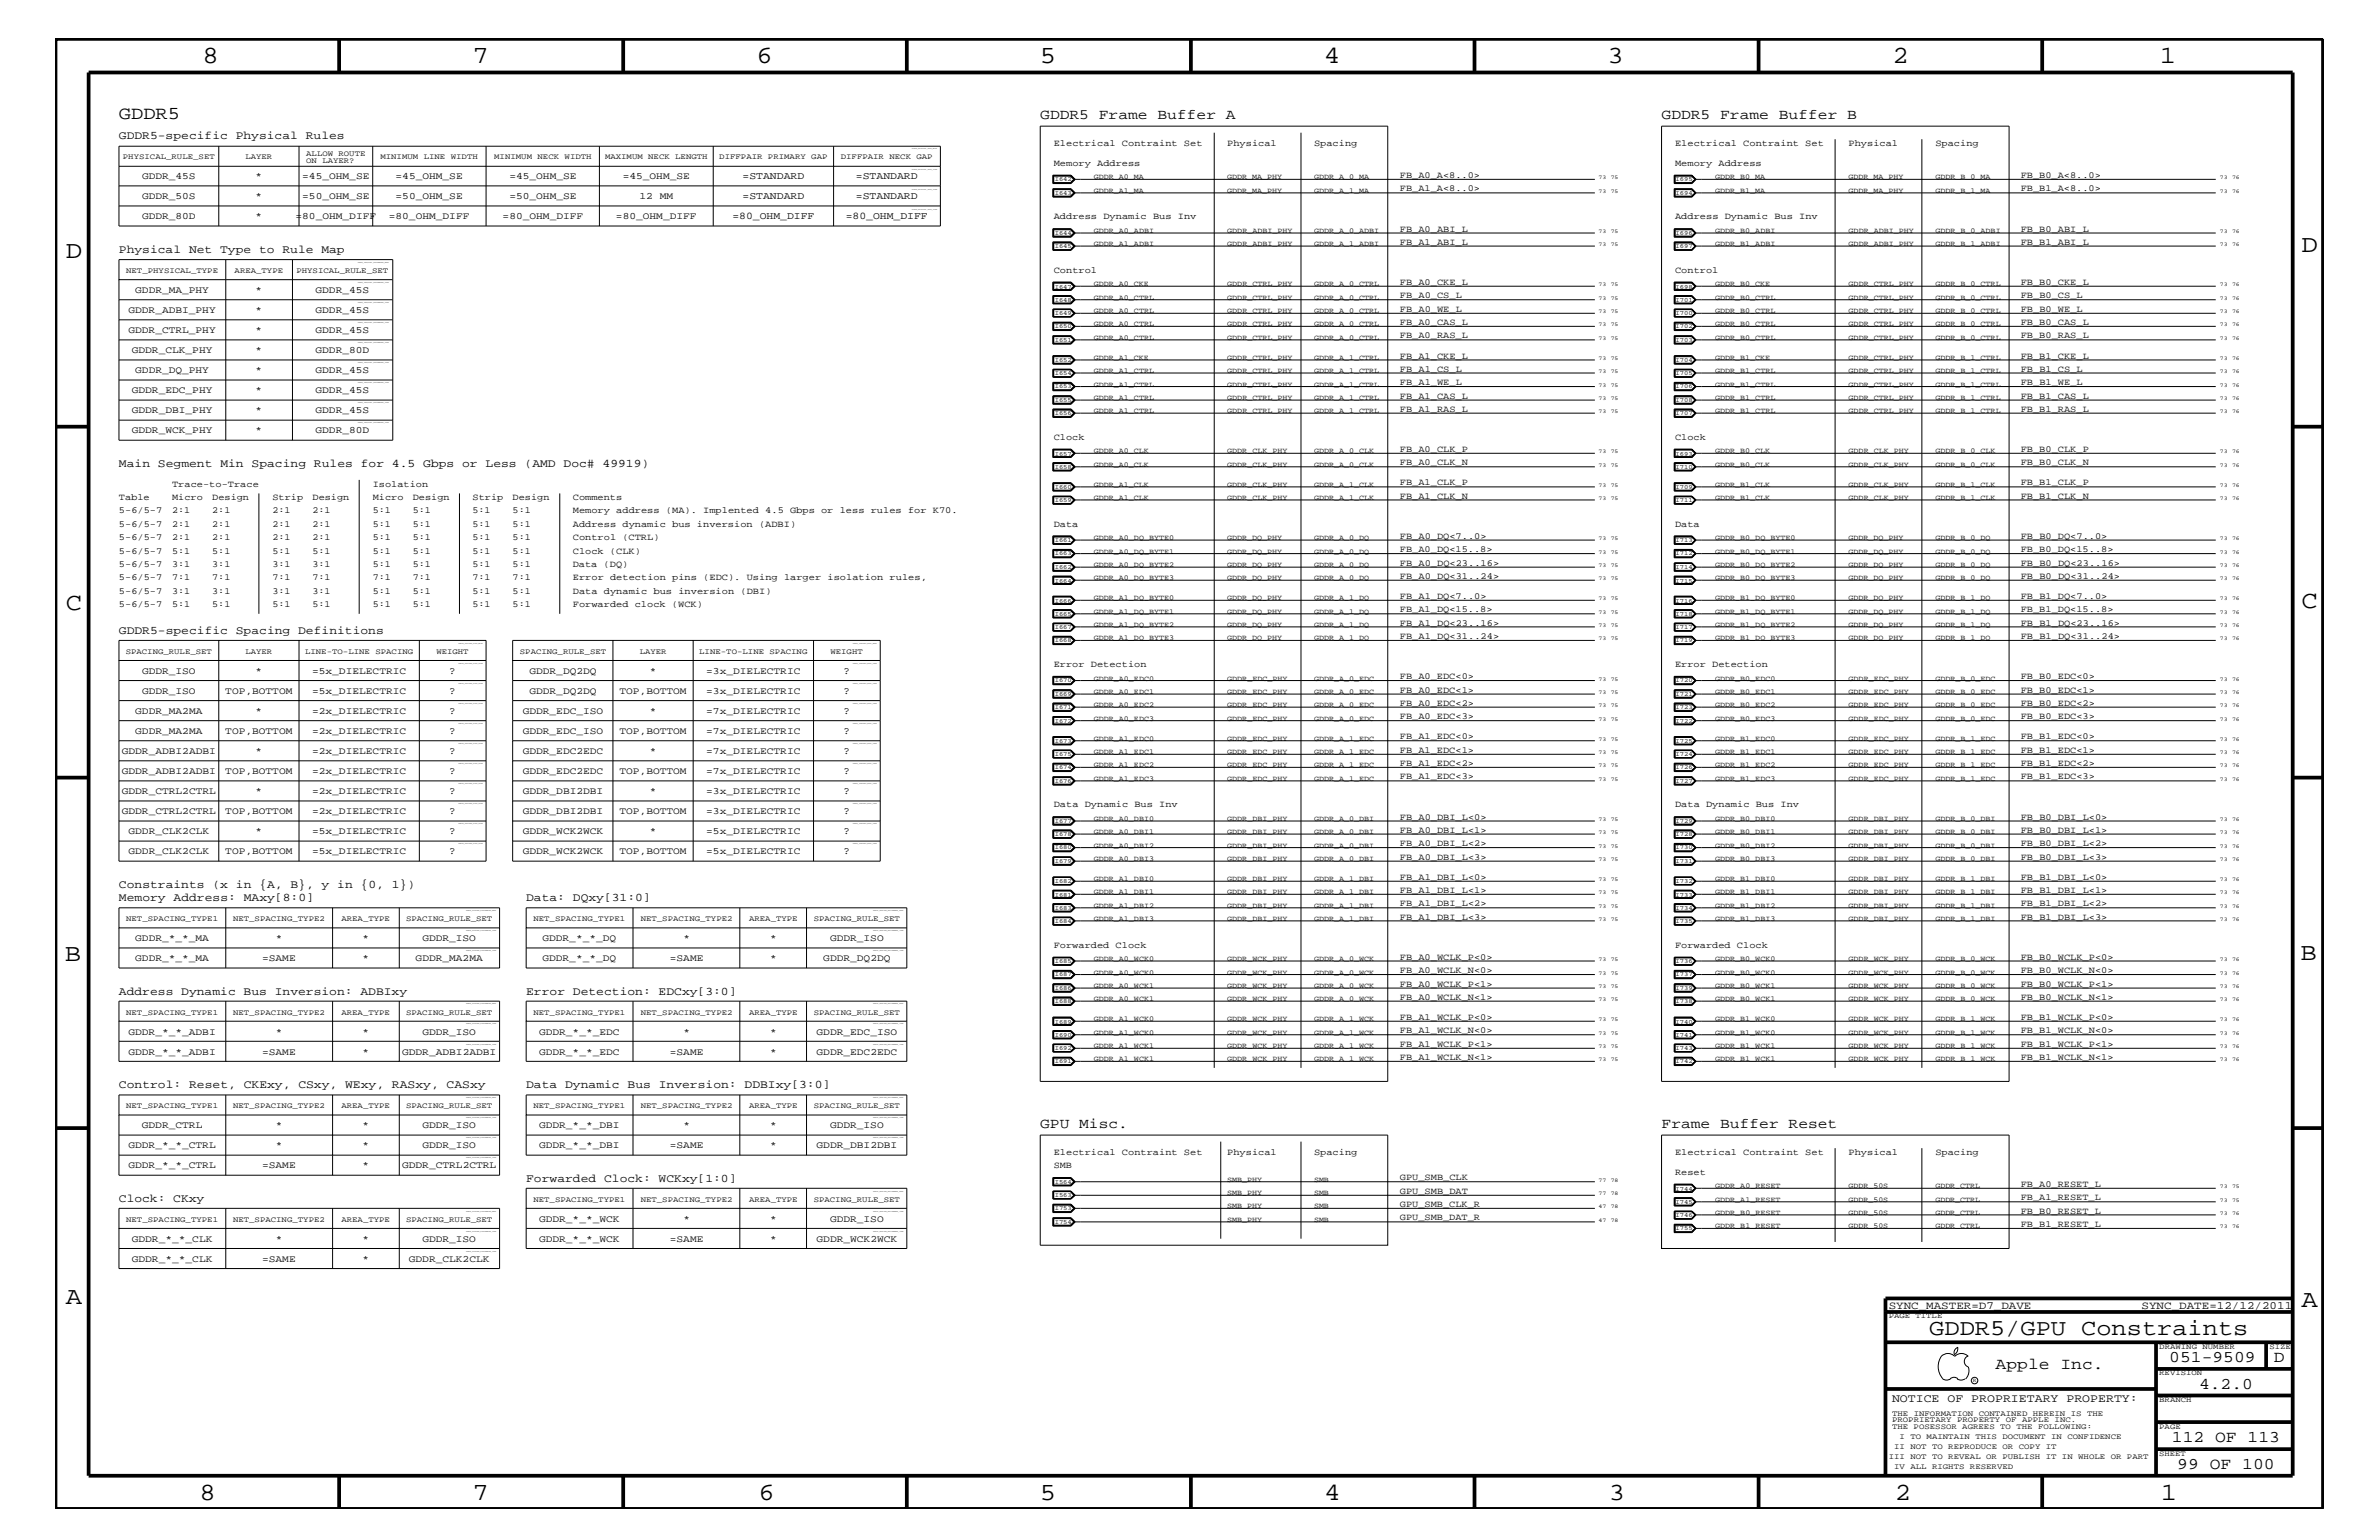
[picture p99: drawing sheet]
<svg xmlns="http://www.w3.org/2000/svg" width="432mm" height="279mm" viewBox="0 0 432 279" stroke-linecap="round" stroke-linejoin="round" font-family="sans-serif">
<defs><g id="words">
<g font-size="4.5">
<text x="36.7" y="11.5">8</text>
<text x="85.8" y="11.5">7</text>
<text x="137.3" y="11.5">6</text>
<text x="188.7" y="11.5">5</text>
<text x="240.3" y="11.5">4</text>
<text x="291.8" y="11.5">3</text>
<text x="343.5" y="11.5">2</text>
<text x="392" y="11.5">1</text>
<text x="11.9" y="46.8">D</text>
<text x="417.7" y="45.7">D</text>
<text x="11.9" y="110.6">C</text>
<text x="417.7" y="110.3">C</text>
<text x="11.8" y="174.3">B</text>
<text x="417.6" y="174.2">B</text>
<text x="11.9" y="236.7">A</text>
<text x="417.7" y="237.1">A</text>
<text x="36.2" y="272.1">8</text>
<text x="85.8" y="272.1">7</text>
<text x="137.7" y="272.1">6</text>
<text x="188.7" y="272.1">5</text>
<text x="240.4" y="272.1">4</text>
<text x="292" y="272.1">3</text>
<text x="343.9" y="272.1">2</text>
<text x="392.2" y="272.1">1</text>
</g>
<text font-size="4.1" x="350.2" y="242.3">GDDR5/GPU Constraints</text>
<text font-size="3.3" x="21.6" y="21.6">GDDR5</text>
<g font-size="3">
<text x="362.2" y="248.4">Apple Inc.</text>
<text x="393.7" y="247.1">051-9509</text>
<text x="399.2" y="252">4.2.0</text>
<text x="412.7" y="247.1">D</text>
<text x="394.2" y="261.6">112 OF 113</text>
<text x="395.2" y="266.6">99 OF 100</text>
</g>
<g font-size="2.6">
<text x="188.8" y="21.6">GDDR5 Frame Buffer A</text>
<text x="301.6" y="21.6">GDDR5 Frame Buffer B</text>
<text x="188.8" y="204.7">GPU Misc.</text>
<text x="301.6" y="204.7">Frame Buffer Reset</text>
</g>
<g font-size="2.1">
<text x="21.6" y="25.3">GDDR5-specific Physical Rules</text>
<text x="21.6" y="45.9">Physical Net Type to Rule Map</text>
<text x="21.6" y="84.7">Main Segment Min Spacing Rules for 4.5 Gbps or Less (AMD Doc# 49919)</text>
<text x="21.6" y="115">GDDR5-specific Spacing Definitions</text>
<text x="21.6" y="161.1">Constraints (x in {A, B}, y in {0, 1})</text>
<text x="21.6" y="163.5">Memory Address: MAxy[8:0]</text>
<text x="95.5" y="163.5">Data: DQxy[31:0]</text>
<text x="21.6" y="180.5">Address Dynamic Bus Inversion: ADBIxy</text>
<text x="95.5" y="180.5">Error Detection: EDCxy[3:0]</text>
<text x="21.6" y="197.4">Control: Reset, CKExy, CSxy, WExy, RASxy, CASxy</text>
<text x="95.5" y="197.4">Data Dynamic Bus Inversion: DDBIxy[3:0]</text>
<text x="95.5" y="214.4">Forwarded Clock: WCKxy[1:0]</text>
<text x="21.6" y="218">Clock: CKxy</text>
<text x="343.4" y="254.4">NOTICE OF PROPRIETARY PROPERTY:</text>
</g>
<g font-size="2">
<text x="342.8" y="237.4">SYNC_MASTER=D7_DAVE</text>
<text x="388.7" y="237.4">SYNC_DATE=12/12/2011</text>
</g>
<g font-size="1.9">
<text x="134.8" y="32.5">=STANDARD</text>
<text x="155.4" y="32.5">=STANDARD</text>
<text x="132.9" y="39.8">=80_OHM_DIFF</text>
<text x="134.8" y="36.2">=STANDARD</text>
<text x="153.5" y="39.8">=80_OHM_DIFF</text>
<text x="155.4" y="36.2">=STANDARD</text>
<text x="81.5" y="122.3">?</text>
<text x="81.5" y="125.9">?</text>
<text x="153.1" y="122.3">?</text>
<text x="153.1" y="125.9">?</text>
<text x="81.5" y="129.6">?</text>
<text x="153.1" y="129.6">?</text>
<text x="81.5" y="136.8">?</text>
<text x="81.5" y="133.2">?</text>
<text x="153.1" y="133.2">?</text>
<text x="153.1" y="136.8">?</text>
<text x="81.5" y="140.4">?</text>
<text x="153.1" y="140.4">?</text>
<text x="81.5" y="144">?</text>
<text x="81.5" y="147.7">?</text>
<text x="153.1" y="144">?</text>
<text x="153.1" y="147.7">?</text>
<text x="81.5" y="155">?</text>
<text x="81.5" y="151.3">?</text>
<text x="153.1" y="151.3">?</text>
<text x="153.1" y="155">?</text>
</g>
<g font-size="1.8">
<text x="25.8" y="32.5">GDDR_45S</text>
<text x="46.4" y="32.5">*</text>
<text x="54.9" y="32.5">=45_OHM_SE</text>
<text x="71.8" y="32.5">=45_OHM_SE</text>
<text x="92.5" y="32.5">=45_OHM_SE</text>
<text x="113" y="32.5">=45_OHM_SE</text>
<text x="25.8" y="36.2">GDDR_50S</text>
<text x="25.8" y="39.8">GDDR_80D</text>
<text x="46.4" y="39.8">*</text>
<text x="46.4" y="36.2">*</text>
<text x="53.6" y="39.8">=80_OHM_DIFF</text>
<text x="54.9" y="36.2">=50_OHM_SE</text>
<text x="70.6" y="39.8">=80_OHM_DIFF</text>
<text x="71.8" y="36.2">=50_OHM_SE</text>
<text x="91.2" y="39.8">=80_OHM_DIFF</text>
<text x="92.5" y="36.2">=50_OHM_SE</text>
<text x="111.8" y="39.8">=80_OHM_DIFF</text>
<text x="116.1" y="36.2">12 MM</text>
<text x="24.6" y="53.2">GDDR_MA_PHY</text>
<text x="46.4" y="53.2">*</text>
<text x="57.3" y="53.2">GDDR_45S</text>
<text x="23.3" y="56.8">GDDR_ADBI_PHY</text>
<text x="46.4" y="56.8">*</text>
<text x="57.3" y="56.8">GDDR_45S</text>
<text x="23.3" y="60.4">GDDR_CTRL_PHY</text>
<text x="23.9" y="64">GDDR_CLK_PHY</text>
<text x="46.4" y="64">*</text>
<text x="46.4" y="60.4">*</text>
<text x="57.3" y="64">GDDR_80D</text>
<text x="57.3" y="60.4">GDDR_45S</text>
<text x="23.9" y="71.3">GDDR_EDC_PHY</text>
<text x="24.6" y="67.7">GDDR_DQ_PHY</text>
<text x="46.4" y="67.7">*</text>
<text x="46.4" y="71.3">*</text>
<text x="57.3" y="67.7">GDDR_45S</text>
<text x="57.3" y="71.3">GDDR_45S</text>
<text x="23.9" y="75">GDDR_DBI_PHY</text>
<text x="46.4" y="75">*</text>
<text x="57.3" y="75">GDDR_45S</text>
<text x="23.9" y="78.6">GDDR_WCK_PHY</text>
<text x="46.4" y="78.6">*</text>
<text x="57.3" y="78.6">GDDR_80D</text>
<text x="25.8" y="122.3">GDDR_ISO</text>
<text x="25.8" y="125.9">GDDR_ISO</text>
<text x="40.9" y="125.9">TOP,BOTTOM</text>
<text x="46.4" y="122.3">*</text>
<text x="56.6" y="122.3">=5x_DIELECTRIC</text>
<text x="56.6" y="125.9">=5x_DIELECTRIC</text>
<text x="96.1" y="122.3">GDDR_DQ2DQ</text>
<text x="96.1" y="125.9">GDDR_DQ2DQ</text>
<text x="112.4" y="125.9">TOP,BOTTOM</text>
<text x="117.9" y="122.3">*</text>
<text x="128.2" y="122.3">=3x_DIELECTRIC</text>
<text x="128.2" y="125.9">=3x_DIELECTRIC</text>
<text x="24.6" y="129.6">GDDR_MA2MA</text>
<text x="46.4" y="129.6">*</text>
<text x="56.6" y="129.6">=2x_DIELECTRIC</text>
<text x="94.9" y="129.6">GDDR_EDC_ISO</text>
<text x="117.9" y="129.6">*</text>
<text x="128.2" y="129.6">=7x_DIELECTRIC</text>
<text x="22.1" y="136.8">GDDR_ADBI2ADBI</text>
<text x="24.6" y="133.2">GDDR_MA2MA</text>
<text x="40.9" y="133.2">TOP,BOTTOM</text>
<text x="46.4" y="136.8">*</text>
<text x="56.6" y="133.2">=2x_DIELECTRIC</text>
<text x="56.6" y="136.8">=2x_DIELECTRIC</text>
<text x="94.9" y="133.2">GDDR_EDC_ISO</text>
<text x="94.9" y="136.8">GDDR_EDC2EDC</text>
<text x="112.4" y="133.2">TOP,BOTTOM</text>
<text x="117.9" y="136.8">*</text>
<text x="128.2" y="133.2">=7x_DIELECTRIC</text>
<text x="128.2" y="136.8">=7x_DIELECTRIC</text>
<text x="22.1" y="140.4">GDDR_ADBI2ADBI</text>
<text x="40.9" y="140.4">TOP,BOTTOM</text>
<text x="56.6" y="140.4">=2x_DIELECTRIC</text>
<text x="94.9" y="140.4">GDDR_EDC2EDC</text>
<text x="112.4" y="140.4">TOP,BOTTOM</text>
<text x="128.2" y="140.4">=7x_DIELECTRIC</text>
<text x="22.1" y="144">GDDR_CTRL2CTRL</text>
<text x="22.1" y="147.7">GDDR_CTRL2CTRL</text>
<text x="40.9" y="147.7">TOP,BOTTOM</text>
<text x="46.4" y="144">*</text>
<text x="56.6" y="144">=2x_DIELECTRIC</text>
<text x="56.6" y="147.7">=2x_DIELECTRIC</text>
<text x="94.9" y="144">GDDR_DBI2DBI</text>
<text x="94.9" y="147.7">GDDR_DBI2DBI</text>
<text x="112.4" y="147.7">TOP,BOTTOM</text>
<text x="117.9" y="144">*</text>
<text x="128.2" y="144">=3x_DIELECTRIC</text>
<text x="128.2" y="147.7">=3x_DIELECTRIC</text>
<text x="23.3" y="155">GDDR_CLK2CLK</text>
<text x="23.3" y="151.3">GDDR_CLK2CLK</text>
<text x="40.9" y="155">TOP,BOTTOM</text>
<text x="46.4" y="151.3">*</text>
<text x="56.6" y="155">=5x_DIELECTRIC</text>
<text x="56.6" y="151.3">=5x_DIELECTRIC</text>
<text x="94.9" y="151.3">GDDR_WCK2WCK</text>
<text x="94.9" y="155">GDDR_WCK2WCK</text>
<text x="112.4" y="155">TOP,BOTTOM</text>
<text x="117.9" y="151.3">*</text>
<text x="128.2" y="151.3">=5x_DIELECTRIC</text>
<text x="128.2" y="155">=5x_DIELECTRIC</text>
<text x="24.6" y="170.7">GDDR_*_*_MA</text>
<text x="50" y="170.7">*</text>
<text x="65.8" y="170.7">*</text>
<text x="76.7" y="170.7">GDDR_ISO</text>
<text x="98.5" y="170.7">GDDR_*_*_DQ</text>
<text x="124" y="170.7">*</text>
<text x="139.8" y="170.7">*</text>
<text x="150.7" y="170.7">GDDR_ISO</text>
<text x="24.6" y="174.4">GDDR_*_*_MA</text>
<text x="47.6" y="174.4">=SAME</text>
<text x="65.8" y="174.4">*</text>
<text x="75.4" y="174.4">GDDR_MA2MA</text>
<text x="98.5" y="174.4">GDDR_*_*_DQ</text>
<text x="121.6" y="174.4">=SAME</text>
<text x="139.8" y="174.4">*</text>
<text x="149.4" y="174.4">GDDR_DQ2DQ</text>
<text x="23.3" y="187.7">GDDR_*_*_ADBI</text>
<text x="23.3" y="191.4">GDDR_*_*_ADBI</text>
<text x="47.6" y="191.4">=SAME</text>
<text x="50" y="187.7">*</text>
<text x="65.8" y="187.7">*</text>
<text x="65.8" y="191.4">*</text>
<text x="73" y="191.4">GDDR_ADBI2ADBI</text>
<text x="76.7" y="187.7">GDDR_ISO</text>
<text x="97.8" y="191.4">GDDR_*_*_EDC</text>
<text x="97.8" y="187.7">GDDR_*_*_EDC</text>
<text x="121.6" y="191.4">=SAME</text>
<text x="124" y="187.7">*</text>
<text x="139.8" y="187.7">*</text>
<text x="139.8" y="191.4">*</text>
<text x="148.2" y="187.7">GDDR_EDC_ISO</text>
<text x="148.2" y="191.4">GDDR_EDC2EDC</text>
<text x="23.3" y="208.3">GDDR_*_*_CTRL</text>
<text x="25.7" y="204.7">GDDR_CTRL</text>
<text x="50" y="208.3">*</text>
<text x="50" y="204.7">*</text>
<text x="65.8" y="208.3">*</text>
<text x="65.8" y="204.7">*</text>
<text x="76.7" y="208.3">GDDR_ISO</text>
<text x="76.7" y="204.7">GDDR_ISO</text>
<text x="97.8" y="204.7">GDDR_*_*_DBI</text>
<text x="97.8" y="208.3">GDDR_*_*_DBI</text>
<text x="121.6" y="208.3">=SAME</text>
<text x="124" y="204.7">*</text>
<text x="139.8" y="204.7">*</text>
<text x="139.8" y="208.3">*</text>
<text x="148.2" y="208.3">GDDR_DBI2DBI</text>
<text x="150.7" y="204.7">GDDR_ISO</text>
<text x="23.3" y="211.9">GDDR_*_*_CTRL</text>
<text x="47.6" y="211.9">=SAME</text>
<text x="65.8" y="211.9">*</text>
<text x="73" y="211.9">GDDR_CTRL2CTRL</text>
<text x="97.8" y="221.7">GDDR_*_*_WCK</text>
<text x="124" y="221.7">*</text>
<text x="139.8" y="221.7">*</text>
<text x="150.7" y="221.7">GDDR_ISO</text>
<text x="23.9" y="225.3">GDDR_*_*_CLK</text>
<text x="50" y="225.3">*</text>
<text x="65.8" y="225.3">*</text>
<text x="76.7" y="225.3">GDDR_ISO</text>
<text x="97.8" y="225.3">GDDR_*_*_WCK</text>
<text x="121.6" y="225.3">=SAME</text>
<text x="139.8" y="225.3">*</text>
<text x="148.2" y="225.3">GDDR_WCK2WCK</text>
<text x="23.9" y="229">GDDR_*_*_CLK</text>
<text x="47.6" y="229">=SAME</text>
<text x="65.8" y="229">*</text>
<text x="74.2" y="229">GDDR_CLK2CLK</text>
</g>
<g font-size="1.7">
<text x="191.3" y="26.5">Electrical Contraint Set</text>
<text x="222.8" y="26.5">Physical</text>
<text x="238.5" y="26.5">Spacing</text>
<text x="304" y="26.5">Electrical Contraint Set</text>
<text x="335.5" y="26.5">Physical</text>
<text x="351.3" y="26.5">Spacing</text>
<text x="191.3" y="30.2">Memory Address</text>
<text x="254.1" y="32.3">FB_A0_A&lt;8..0&gt;</text>
<text x="254.1" y="34.7">FB_A1_A&lt;8..0&gt;</text>
<text x="304" y="30.2">Memory Address</text>
<text x="366.8" y="34.7">FB_B1_A&lt;8..0&gt;</text>
<text x="366.8" y="32.3">FB_B0_A&lt;8..0&gt;</text>
<text x="191.3" y="39.8">Address Dynamic Bus Inv</text>
<text x="304" y="39.8">Address Dynamic Bus Inv</text>
<text x="254.1" y="42">FB_A0_ABI_L</text>
<text x="254.1" y="44.4">FB_A1_ABI_L</text>
<text x="366.8" y="44.4">FB_B1_ABI_L</text>
<text x="366.8" y="42">FB_B0_ABI_L</text>
<text x="191.3" y="49.6">Control</text>
<text x="254.1" y="51.7">FB_A0_CKE_L</text>
<text x="304" y="49.6">Control</text>
<text x="366.8" y="51.7">FB_B0_CKE_L</text>
<text x="254.1" y="56.6">FB_A0_WE_L</text>
<text x="254.1" y="54.1">FB_A0_CS_L</text>
<text x="254.1" y="59">FB_A0_CAS_L</text>
<text x="366.8" y="59">FB_B0_CAS_L</text>
<text x="366.8" y="56.6">FB_B0_WE_L</text>
<text x="366.8" y="54.1">FB_B0_CS_L</text>
<text x="254.1" y="61.4">FB_A0_RAS_L</text>
<text x="254.1" y="65.1">FB_A1_CKE_L</text>
<text x="366.8" y="61.4">FB_B0_RAS_L</text>
<text x="366.8" y="65.1">FB_B1_CKE_L</text>
<text x="254.1" y="69.9">FB_A1_WE_L</text>
<text x="254.1" y="67.5">FB_A1_CS_L</text>
<text x="366.8" y="67.5">FB_B1_CS_L</text>
<text x="366.8" y="69.9">FB_B1_WE_L</text>
<text x="254.1" y="72.3">FB_A1_CAS_L</text>
<text x="254.1" y="74.7">FB_A1_RAS_L</text>
<text x="366.8" y="74.7">FB_B1_RAS_L</text>
<text x="366.8" y="72.3">FB_B1_CAS_L</text>
<text x="191.3" y="79.9">Clock</text>
<text x="254.1" y="82">FB_A0_CLK_P</text>
<text x="304" y="79.9">Clock</text>
<text x="366.8" y="82">FB_B0_CLK_P</text>
<text x="31.2" y="88.3">Trace-to-Trace</text>
<text x="67.6" y="88.3">Isolation</text>
<text x="254.1" y="88.1">FB_A1_CLK_P</text>
<text x="254.1" y="84.4">FB_A0_CLK_N</text>
<text x="366.8" y="84.4">FB_B0_CLK_N</text>
<text x="366.8" y="88.1">FB_B1_CLK_P</text>
<text x="21.6" y="93.2">5-6/5-7</text>
<text x="21.6" y="95.6">5-6/5-7</text>
<text x="21.6" y="90.7">Table</text>
<text x="31.2" y="95.6">2:1</text>
<text x="31.2" y="93.2">2:1</text>
<text x="31.2" y="90.7">Micro</text>
<text x="38.5" y="90.7">Design</text>
<text x="38.5" y="93.2">2:1</text>
<text x="38.5" y="95.6">2:1</text>
<text x="49.4" y="95.6">2:1</text>
<text x="49.4" y="93.2">2:1</text>
<text x="49.4" y="90.7">Strip</text>
<text x="56.7" y="95.6">2:1</text>
<text x="56.7" y="93.2">2:1</text>
<text x="56.7" y="90.7">Design</text>
<text x="67.6" y="95.6">5:1</text>
<text x="67.6" y="90.7">Micro</text>
<text x="67.6" y="93.2">5:1</text>
<text x="74.9" y="90.7">Design</text>
<text x="74.9" y="93.2">5:1</text>
<text x="74.9" y="95.6">5:1</text>
<text x="85.8" y="95.6">5:1</text>
<text x="85.8" y="93.2">5:1</text>
<text x="85.8" y="90.7">Strip</text>
<text x="93" y="90.7">Design</text>
<text x="93" y="93.2">5:1</text>
<text x="93" y="95.6">5:1</text>
<text x="104" y="95.6">Address dynamic bus inversion (ADBI)</text>
<text x="104" y="93.2">Memory address (MA). Implented 4.5 Gbps or less rules for K70.</text>
<text x="104" y="90.7">Comments</text>
<text x="191.3" y="95.6">Data</text>
<text x="254.1" y="90.5">FB_A1_CLK_N</text>
<text x="304" y="95.6">Data</text>
<text x="366.8" y="90.5">FB_B1_CLK_N</text>
<text x="21.6" y="98">5-6/5-7</text>
<text x="21.6" y="100.4">5-6/5-7</text>
<text x="31.2" y="100.4">5:1</text>
<text x="31.2" y="98">2:1</text>
<text x="38.5" y="98">2:1</text>
<text x="38.5" y="100.4">5:1</text>
<text x="49.4" y="100.4">5:1</text>
<text x="49.4" y="98">2:1</text>
<text x="56.7" y="98">2:1</text>
<text x="56.7" y="100.4">5:1</text>
<text x="67.6" y="98">5:1</text>
<text x="67.6" y="100.4">5:1</text>
<text x="74.9" y="100.4">5:1</text>
<text x="74.9" y="98">5:1</text>
<text x="85.8" y="100.4">5:1</text>
<text x="85.8" y="98">5:1</text>
<text x="93" y="98">5:1</text>
<text x="93" y="100.4">5:1</text>
<text x="104" y="98">Control (CTRL)</text>
<text x="104" y="100.4">Clock (CLK)</text>
<text x="254.1" y="100.2">FB_A0_DQ&lt;15..8&gt;</text>
<text x="254.1" y="97.7">FB_A0_DQ&lt;7..0&gt;</text>
<text x="366.8" y="100.2">FB_B0_DQ&lt;15..8&gt;</text>
<text x="366.8" y="97.7">FB_B0_DQ&lt;7..0&gt;</text>
<text x="21.6" y="105.3">5-6/5-7</text>
<text x="21.6" y="107.7">5-6/5-7</text>
<text x="21.6" y="102.9">5-6/5-7</text>
<text x="31.2" y="105.3">7:1</text>
<text x="31.2" y="107.7">3:1</text>
<text x="31.2" y="102.9">3:1</text>
<text x="38.5" y="102.9">3:1</text>
<text x="38.5" y="105.3">7:1</text>
<text x="38.5" y="107.7">3:1</text>
<text x="49.4" y="102.9">3:1</text>
<text x="49.4" y="107.7">3:1</text>
<text x="49.4" y="105.3">7:1</text>
<text x="56.7" y="102.9">3:1</text>
<text x="56.7" y="105.3">7:1</text>
<text x="56.7" y="107.7">3:1</text>
<text x="67.6" y="107.7">5:1</text>
<text x="67.6" y="102.9">5:1</text>
<text x="67.6" y="105.3">7:1</text>
<text x="74.9" y="107.7">5:1</text>
<text x="74.9" y="102.9">5:1</text>
<text x="74.9" y="105.3">7:1</text>
<text x="85.8" y="102.9">5:1</text>
<text x="85.8" y="107.7">5:1</text>
<text x="85.8" y="105.3">7:1</text>
<text x="93" y="105.3">7:1</text>
<text x="93" y="102.9">5:1</text>
<text x="93" y="107.7">5:1</text>
<text x="104" y="107.7">Data dynamic bus inversion (DBI)</text>
<text x="104" y="102.9">Data (DQ)</text>
<text x="104" y="105.3">Error detection pins (EDC). Using larger isolation rules,</text>
<text x="254.1" y="102.6">FB_A0_DQ&lt;23..16&gt;</text>
<text x="254.1" y="105">FB_A0_DQ&lt;31..24&gt;</text>
<text x="366.8" y="102.6">FB_B0_DQ&lt;23..16&gt;</text>
<text x="366.8" y="105">FB_B0_DQ&lt;31..24&gt;</text>
<text x="21.6" y="110.2">5-6/5-7</text>
<text x="31.2" y="110.2">5:1</text>
<text x="38.5" y="110.2">5:1</text>
<text x="49.4" y="110.2">5:1</text>
<text x="56.7" y="110.2">5:1</text>
<text x="67.6" y="110.2">5:1</text>
<text x="74.9" y="110.2">5:1</text>
<text x="85.8" y="110.2">5:1</text>
<text x="93" y="110.2">5:1</text>
<text x="104" y="110.2">Forwarded clock (WCK)</text>
<text x="254.1" y="111.1">FB_A1_DQ&lt;15..8&gt;</text>
<text x="254.1" y="113.6">FB_A1_DQ&lt;23..16&gt;</text>
<text x="254.1" y="108.7">FB_A1_DQ&lt;7..0&gt;</text>
<text x="366.8" y="113.6">FB_B1_DQ&lt;23..16&gt;</text>
<text x="366.8" y="111.1">FB_B1_DQ&lt;15..8&gt;</text>
<text x="366.8" y="108.7">FB_B1_DQ&lt;7..0&gt;</text>
<text x="254.1" y="115.9">FB_A1_DQ&lt;31..24&gt;</text>
<text x="366.8" y="115.9">FB_B1_DQ&lt;31..24&gt;</text>
<text x="191.3" y="121">Error Detection</text>
<text x="254.1" y="125.7">FB_A0_EDC&lt;1&gt;</text>
<text x="254.1" y="123.2">FB_A0_EDC&lt;0&gt;</text>
<text x="304" y="121">Error Detection</text>
<text x="366.8" y="123.2">FB_B0_EDC&lt;0&gt;</text>
<text x="366.8" y="125.7">FB_B0_EDC&lt;1&gt;</text>
<text x="254.1" y="130.5">FB_A0_EDC&lt;3&gt;</text>
<text x="254.1" y="128">FB_A0_EDC&lt;2&gt;</text>
<text x="366.8" y="130.5">FB_B0_EDC&lt;3&gt;</text>
<text x="366.8" y="128">FB_B0_EDC&lt;2&gt;</text>
<text x="254.1" y="134.1">FB_A1_EDC&lt;0&gt;</text>
<text x="254.1" y="136.6">FB_A1_EDC&lt;1&gt;</text>
<text x="366.8" y="134.1">FB_B1_EDC&lt;0&gt;</text>
<text x="366.8" y="136.6">FB_B1_EDC&lt;1&gt;</text>
<text x="254.1" y="141.4">FB_A1_EDC&lt;3&gt;</text>
<text x="254.1" y="139">FB_A1_EDC&lt;2&gt;</text>
<text x="366.8" y="139">FB_B1_EDC&lt;2&gt;</text>
<text x="366.8" y="141.4">FB_B1_EDC&lt;3&gt;</text>
<text x="191.3" y="146.5">Data Dynamic Bus Inv</text>
<text x="254.1" y="148.7">FB_A0_DBI_L&lt;0&gt;</text>
<text x="304" y="146.5">Data Dynamic Bus Inv</text>
<text x="366.8" y="148.7">FB_B0_DBI_L&lt;0&gt;</text>
<text x="254.1" y="156">FB_A0_DBI_L&lt;3&gt;</text>
<text x="254.1" y="153.5">FB_A0_DBI_L&lt;2&gt;</text>
<text x="254.1" y="151.1">FB_A0_DBI_L&lt;1&gt;</text>
<text x="366.8" y="153.5">FB_B0_DBI_L&lt;2&gt;</text>
<text x="366.8" y="156">FB_B0_DBI_L&lt;3&gt;</text>
<text x="366.8" y="151.1">FB_B0_DBI_L&lt;1&gt;</text>
<text x="254.1" y="162">FB_A1_DBI_L&lt;1&gt;</text>
<text x="254.1" y="159.6">FB_A1_DBI_L&lt;0&gt;</text>
<text x="366.8" y="159.6">FB_B1_DBI_L&lt;0&gt;</text>
<text x="366.8" y="162">FB_B1_DBI_L&lt;1&gt;</text>
<text x="254.1" y="166.9">FB_A1_DBI_L&lt;3&gt;</text>
<text x="254.1" y="164.5">FB_A1_DBI_L&lt;2&gt;</text>
<text x="366.8" y="164.5">FB_B1_DBI_L&lt;2&gt;</text>
<text x="366.8" y="166.9">FB_B1_DBI_L&lt;3&gt;</text>
<text x="191.3" y="172">Forwarded Clock</text>
<text x="304" y="172">Forwarded Clock</text>
<text x="254.1" y="174.2">FB_A0_WCLK_P&lt;0&gt;</text>
<text x="254.1" y="179">FB_A0_WCLK_P&lt;1&gt;</text>
<text x="254.1" y="176.6">FB_A0_WCLK_N&lt;0&gt;</text>
<text x="366.8" y="174.2">FB_B0_WCLK_P&lt;0&gt;</text>
<text x="366.8" y="176.6">FB_B0_WCLK_N&lt;0&gt;</text>
<text x="366.8" y="179">FB_B0_WCLK_P&lt;1&gt;</text>
<text x="254.1" y="185">FB_A1_WCLK_P&lt;0&gt;</text>
<text x="254.1" y="181.4">FB_A0_WCLK_N&lt;1&gt;</text>
<text x="366.8" y="185">FB_B1_WCLK_P&lt;0&gt;</text>
<text x="366.8" y="181.4">FB_B0_WCLK_N&lt;1&gt;</text>
<text x="254.1" y="187.5">FB_A1_WCLK_N&lt;0&gt;</text>
<text x="254.1" y="189.9">FB_A1_WCLK_P&lt;1&gt;</text>
<text x="366.8" y="189.9">FB_B1_WCLK_P&lt;1&gt;</text>
<text x="366.8" y="187.5">FB_B1_WCLK_N&lt;0&gt;</text>
<text x="254.1" y="192.3">FB_A1_WCLK_N&lt;1&gt;</text>
<text x="366.8" y="192.3">FB_B1_WCLK_N&lt;1&gt;</text>
<text x="191.3" y="209.6">Electrical Contraint Set</text>
<text x="222.8" y="209.6">Physical</text>
<text x="238.5" y="209.6">Spacing</text>
<text x="304" y="209.6">Electrical Contraint Set</text>
<text x="335.5" y="209.6">Physical</text>
<text x="351.3" y="209.6">Spacing</text>
<text x="191.3" y="211.9">SMB</text>
<text x="254.1" y="214.2">GPU_SMB_CLK</text>
<text x="304" y="213.2">Reset</text>
<text x="366.8" y="215.3">FB_A0_RESET_L</text>
<text x="254.1" y="216.6">GPU_SMB_DAT</text>
<text x="254.1" y="219">GPU_SMB_CLK_R</text>
<text x="254.1" y="221.4">GPU_SMB_DAT_R</text>
<text x="366.8" y="220.2">FB_B0_RESET_L</text>
<text x="366.8" y="217.8">FB_A1_RESET_L</text>
<text x="366.8" y="222.6">FB_B1_RESET_L</text>
</g>
<g font-size="1.4">
<text x="22.3" y="28.9">PHYSICAL_RULE_SET</text>
<text x="44.6" y="28.9">LAYER</text>
<text x="55.6" y="28.3">ALLOW ROUTE</text>
<text x="55.6" y="29.5">ON LAYER?</text>
<text x="69" y="28.9">MINIMUM LINE WIDTH</text>
<text x="89.7" y="28.9">MINIMUM NECK WIDTH</text>
<text x="109.8" y="28.9">MAXIMUM NECK LENGTH</text>
<text x="130.6" y="28.9">DIFFPAIR PRIMARY GAP</text>
<text x="152.6" y="28.9">DIFFPAIR NECK GAP</text>
<text x="198.5" y="32.5">GDDR_A0_MA</text>
<text x="198.5" y="35">GDDR_A1_MA</text>
<text x="222.8" y="32.5">GDDR_MA_PHY</text>
<text x="222.8" y="35">GDDR_MA_PHY</text>
<text x="238.5" y="32.5">GDDR_A_0_MA</text>
<text x="238.5" y="35">GDDR_A_1_MA</text>
<text x="311.3" y="35">GDDR_B1_MA</text>
<text x="311.3" y="32.5">GDDR_B0_MA</text>
<text x="335.5" y="35">GDDR_MA_PHY</text>
<text x="335.5" y="32.5">GDDR_MA_PHY</text>
<text x="351.3" y="35">GDDR_B_1_MA</text>
<text x="351.3" y="32.5">GDDR_B_0_MA</text>
<text x="198.5" y="42.3">GDDR_A0_ADBI</text>
<text x="198.5" y="44.6">GDDR_A1_ADBI</text>
<text x="222.8" y="42.3">GDDR_ADBI_PHY</text>
<text x="222.8" y="44.6">GDDR_ADBI_PHY</text>
<text x="238.5" y="42.3">GDDR_A_0_ADBI</text>
<text x="238.5" y="44.6">GDDR_A_1_ADBI</text>
<text x="311.3" y="44.6">GDDR_B1_ADBI</text>
<text x="311.3" y="42.3">GDDR_B0_ADBI</text>
<text x="335.5" y="44.6">GDDR_ADBI_PHY</text>
<text x="335.5" y="42.3">GDDR_ADBI_PHY</text>
<text x="351.3" y="44.6">GDDR_B_1_ADBI</text>
<text x="351.3" y="42.3">GDDR_B_0_ADBI</text>
<text x="22.9" y="49.6">NET_PHYSICAL_TYPE</text>
<text x="42.6" y="49.6">AREA_TYPE</text>
<text x="53.8" y="49.6">PHYSICAL_RULE_SET</text>
<text x="198.5" y="51.9">GDDR_A0_CKE</text>
<text x="222.8" y="51.9">GDDR_CTRL_PHY</text>
<text x="238.5" y="51.9">GDDR_A_0_CTRL</text>
<text x="311.3" y="51.9">GDDR_B0_CKE</text>
<text x="335.5" y="51.9">GDDR_CTRL_PHY</text>
<text x="351.3" y="51.9">GDDR_B_0_CTRL</text>
<text x="198.5" y="56.8">GDDR_A0_CTRL</text>
<text x="198.5" y="54.4">GDDR_A0_CTRL</text>
<text x="198.5" y="59.2">GDDR_A0_CTRL</text>
<text x="222.8" y="56.8">GDDR_CTRL_PHY</text>
<text x="222.8" y="54.4">GDDR_CTRL_PHY</text>
<text x="222.8" y="59.2">GDDR_CTRL_PHY</text>
<text x="238.5" y="56.8">GDDR_A_0_CTRL</text>
<text x="238.5" y="54.4">GDDR_A_0_CTRL</text>
<text x="238.5" y="59.2">GDDR_A_0_CTRL</text>
<text x="311.3" y="56.8">GDDR_B0_CTRL</text>
<text x="311.3" y="54.4">GDDR_B0_CTRL</text>
<text x="311.3" y="59.2">GDDR_B0_CTRL</text>
<text x="335.5" y="56.8">GDDR_CTRL_PHY</text>
<text x="335.5" y="54.4">GDDR_CTRL_PHY</text>
<text x="335.5" y="59.2">GDDR_CTRL_PHY</text>
<text x="351.3" y="59.2">GDDR_B_0_CTRL</text>
<text x="351.3" y="56.8">GDDR_B_0_CTRL</text>
<text x="351.3" y="54.4">GDDR_B_0_CTRL</text>
<text x="198.5" y="61.7">GDDR_A0_CTRL</text>
<text x="198.5" y="65.3">GDDR_A1_CKE</text>
<text x="222.8" y="61.7">GDDR_CTRL_PHY</text>
<text x="222.8" y="65.3">GDDR_CTRL_PHY</text>
<text x="238.5" y="61.7">GDDR_A_0_CTRL</text>
<text x="238.5" y="65.3">GDDR_A_1_CTRL</text>
<text x="311.3" y="65.3">GDDR_B1_CKE</text>
<text x="311.3" y="61.7">GDDR_B0_CTRL</text>
<text x="335.5" y="61.7">GDDR_CTRL_PHY</text>
<text x="335.5" y="65.3">GDDR_CTRL_PHY</text>
<text x="351.3" y="61.7">GDDR_B_0_CTRL</text>
<text x="351.3" y="65.3">GDDR_B_1_CTRL</text>
<text x="198.5" y="70.1">GDDR_A1_CTRL</text>
<text x="198.5" y="67.7">GDDR_A1_CTRL</text>
<text x="222.8" y="70.1">GDDR_CTRL_PHY</text>
<text x="222.8" y="67.7">GDDR_CTRL_PHY</text>
<text x="238.5" y="67.7">GDDR_A_1_CTRL</text>
<text x="238.5" y="70.1">GDDR_A_1_CTRL</text>
<text x="311.3" y="67.7">GDDR_B1_CTRL</text>
<text x="311.3" y="70.1">GDDR_B1_CTRL</text>
<text x="335.5" y="67.7">GDDR_CTRL_PHY</text>
<text x="335.5" y="70.1">GDDR_CTRL_PHY</text>
<text x="351.3" y="67.7">GDDR_B_1_CTRL</text>
<text x="351.3" y="70.1">GDDR_B_1_CTRL</text>
<text x="198.5" y="72.6">GDDR_A1_CTRL</text>
<text x="198.5" y="75">GDDR_A1_CTRL</text>
<text x="222.8" y="75">GDDR_CTRL_PHY</text>
<text x="222.8" y="72.6">GDDR_CTRL_PHY</text>
<text x="238.5" y="75">GDDR_A_1_CTRL</text>
<text x="238.5" y="72.6">GDDR_A_1_CTRL</text>
<text x="311.3" y="75">GDDR_B1_CTRL</text>
<text x="311.3" y="72.6">GDDR_B1_CTRL</text>
<text x="335.5" y="75">GDDR_CTRL_PHY</text>
<text x="335.5" y="72.6">GDDR_CTRL_PHY</text>
<text x="351.3" y="75">GDDR_B_1_CTRL</text>
<text x="351.3" y="72.6">GDDR_B_1_CTRL</text>
<text x="198.5" y="82.2">GDDR_A0_CLK</text>
<text x="222.8" y="82.2">GDDR_CLK_PHY</text>
<text x="238.5" y="82.2">GDDR_A_0_CLK</text>
<text x="311.3" y="82.2">GDDR_B0_CLK</text>
<text x="335.5" y="82.2">GDDR_CLK_PHY</text>
<text x="351.3" y="82.2">GDDR_B_0_CLK</text>
<text x="198.5" y="88.3">GDDR_A1_CLK</text>
<text x="198.5" y="84.7">GDDR_A0_CLK</text>
<text x="222.8" y="88.3">GDDR_CLK_PHY</text>
<text x="222.8" y="84.7">GDDR_CLK_PHY</text>
<text x="238.5" y="88.3">GDDR_A_1_CLK</text>
<text x="238.5" y="84.7">GDDR_A_0_CLK</text>
<text x="311.3" y="84.7">GDDR_B0_CLK</text>
<text x="311.3" y="88.3">GDDR_B1_CLK</text>
<text x="335.5" y="84.7">GDDR_CLK_PHY</text>
<text x="335.5" y="88.3">GDDR_CLK_PHY</text>
<text x="351.3" y="84.7">GDDR_B_0_CLK</text>
<text x="351.3" y="88.3">GDDR_B_1_CLK</text>
<text x="198.5" y="90.7">GDDR_A1_CLK</text>
<text x="222.8" y="90.7">GDDR_CLK_PHY</text>
<text x="238.5" y="90.7">GDDR_A_1_CLK</text>
<text x="311.3" y="90.7">GDDR_B1_CLK</text>
<text x="335.5" y="90.7">GDDR_CLK_PHY</text>
<text x="351.3" y="90.7">GDDR_B_1_CLK</text>
<text x="198.5" y="100.4">GDDR_A0_DQ_BYTE1</text>
<text x="198.5" y="98">GDDR_A0_DQ_BYTE0</text>
<text x="222.8" y="100.4">GDDR_DQ_PHY</text>
<text x="222.8" y="98">GDDR_DQ_PHY</text>
<text x="238.5" y="100.4">GDDR_A_0_DQ</text>
<text x="238.5" y="98">GDDR_A_0_DQ</text>
<text x="311.3" y="100.4">GDDR_B0_DQ_BYTE1</text>
<text x="311.3" y="98">GDDR_B0_DQ_BYTE0</text>
<text x="335.5" y="98">GDDR_DQ_PHY</text>
<text x="335.5" y="100.4">GDDR_DQ_PHY</text>
<text x="351.3" y="98">GDDR_B_0_DQ</text>
<text x="351.3" y="100.4">GDDR_B_0_DQ</text>
<text x="198.5" y="102.9">GDDR_A0_DQ_BYTE2</text>
<text x="198.5" y="105.3">GDDR_A0_DQ_BYTE3</text>
<text x="222.8" y="102.9">GDDR_DQ_PHY</text>
<text x="222.8" y="105.3">GDDR_DQ_PHY</text>
<text x="238.5" y="102.9">GDDR_A_0_DQ</text>
<text x="238.5" y="105.3">GDDR_A_0_DQ</text>
<text x="311.3" y="102.9">GDDR_B0_DQ_BYTE2</text>
<text x="311.3" y="105.3">GDDR_B0_DQ_BYTE3</text>
<text x="335.5" y="102.9">GDDR_DQ_PHY</text>
<text x="335.5" y="105.3">GDDR_DQ_PHY</text>
<text x="351.3" y="102.9">GDDR_B_0_DQ</text>
<text x="351.3" y="105.3">GDDR_B_0_DQ</text>
<text x="198.5" y="113.7">GDDR_A1_DQ_BYTE2</text>
<text x="198.5" y="111.4">GDDR_A1_DQ_BYTE1</text>
<text x="198.5" y="108.9">GDDR_A1_DQ_BYTE0</text>
<text x="222.8" y="111.4">GDDR_DQ_PHY</text>
<text x="222.8" y="108.9">GDDR_DQ_PHY</text>
<text x="222.8" y="113.7">GDDR_DQ_PHY</text>
<text x="238.5" y="108.9">GDDR_A_1_DQ</text>
<text x="238.5" y="113.7">GDDR_A_1_DQ</text>
<text x="238.5" y="111.4">GDDR_A_1_DQ</text>
<text x="311.3" y="113.7">GDDR_B1_DQ_BYTE2</text>
<text x="311.3" y="111.4">GDDR_B1_DQ_BYTE1</text>
<text x="311.3" y="108.9">GDDR_B1_DQ_BYTE0</text>
<text x="335.5" y="111.4">GDDR_DQ_PHY</text>
<text x="335.5" y="108.9">GDDR_DQ_PHY</text>
<text x="335.5" y="113.7">GDDR_DQ_PHY</text>
<text x="351.3" y="111.4">GDDR_B_1_DQ</text>
<text x="351.3" y="108.9">GDDR_B_1_DQ</text>
<text x="351.3" y="113.7">GDDR_B_1_DQ</text>
<text x="22.8" y="118.6">SPACING_RULE_SET</text>
<text x="44.6" y="118.6">LAYER</text>
<text x="55.4" y="118.6">LINE-TO-LINE SPACING</text>
<text x="79.2" y="118.6">WEIGHT</text>
<text x="94.4" y="118.6">SPACING_RULE_SET</text>
<text x="116.1" y="118.6">LAYER</text>
<text x="126.9" y="118.6">LINE-TO-LINE SPACING</text>
<text x="150.7" y="118.6">WEIGHT</text>
<text x="198.5" y="116.2">GDDR_A1_DQ_BYTE3</text>
<text x="222.8" y="116.2">GDDR_DQ_PHY</text>
<text x="238.5" y="116.2">GDDR_A_1_DQ</text>
<text x="311.3" y="116.2">GDDR_B1_DQ_BYTE3</text>
<text x="335.5" y="116.2">GDDR_DQ_PHY</text>
<text x="351.3" y="116.2">GDDR_B_1_DQ</text>
<text x="198.5" y="125.9">GDDR_A0_EDC1</text>
<text x="198.5" y="123.5">GDDR_A0_EDC0</text>
<text x="222.8" y="125.9">GDDR_EDC_PHY</text>
<text x="222.8" y="123.5">GDDR_EDC_PHY</text>
<text x="238.5" y="125.9">GDDR_A_0_EDC</text>
<text x="238.5" y="123.5">GDDR_A_0_EDC</text>
<text x="311.3" y="123.5">GDDR_B0_EDC0</text>
<text x="311.3" y="125.9">GDDR_B0_EDC1</text>
<text x="335.5" y="123.5">GDDR_EDC_PHY</text>
<text x="335.5" y="125.9">GDDR_EDC_PHY</text>
<text x="351.3" y="123.5">GDDR_B_0_EDC</text>
<text x="351.3" y="125.9">GDDR_B_0_EDC</text>
<text x="198.5" y="130.8">GDDR_A0_EDC3</text>
<text x="198.5" y="128.3">GDDR_A0_EDC2</text>
<text x="222.8" y="128.3">GDDR_EDC_PHY</text>
<text x="222.8" y="130.8">GDDR_EDC_PHY</text>
<text x="238.5" y="130.8">GDDR_A_0_EDC</text>
<text x="238.5" y="128.3">GDDR_A_0_EDC</text>
<text x="311.3" y="130.8">GDDR_B0_EDC3</text>
<text x="311.3" y="128.3">GDDR_B0_EDC2</text>
<text x="335.5" y="130.8">GDDR_EDC_PHY</text>
<text x="335.5" y="128.3">GDDR_EDC_PHY</text>
<text x="351.3" y="128.3">GDDR_B_0_EDC</text>
<text x="351.3" y="130.8">GDDR_B_0_EDC</text>
<text x="198.5" y="136.8">GDDR_A1_EDC1</text>
<text x="198.5" y="134.4">GDDR_A1_EDC0</text>
<text x="222.8" y="136.8">GDDR_EDC_PHY</text>
<text x="222.8" y="134.4">GDDR_EDC_PHY</text>
<text x="238.5" y="134.4">GDDR_A_1_EDC</text>
<text x="238.5" y="136.8">GDDR_A_1_EDC</text>
<text x="311.3" y="134.4">GDDR_B1_EDC0</text>
<text x="311.3" y="136.8">GDDR_B1_EDC1</text>
<text x="335.5" y="134.4">GDDR_EDC_PHY</text>
<text x="335.5" y="136.8">GDDR_EDC_PHY</text>
<text x="351.3" y="134.4">GDDR_B_1_EDC</text>
<text x="351.3" y="136.8">GDDR_B_1_EDC</text>
<text x="198.5" y="141.7">GDDR_A1_EDC3</text>
<text x="198.5" y="139.2">GDDR_A1_EDC2</text>
<text x="222.8" y="141.7">GDDR_EDC_PHY</text>
<text x="222.8" y="139.2">GDDR_EDC_PHY</text>
<text x="238.5" y="141.7">GDDR_A_1_EDC</text>
<text x="238.5" y="139.2">GDDR_A_1_EDC</text>
<text x="311.3" y="141.7">GDDR_B1_EDC3</text>
<text x="311.3" y="139.2">GDDR_B1_EDC2</text>
<text x="335.5" y="139.2">GDDR_EDC_PHY</text>
<text x="335.5" y="141.7">GDDR_EDC_PHY</text>
<text x="351.3" y="141.7">GDDR_B_1_EDC</text>
<text x="351.3" y="139.2">GDDR_B_1_EDC</text>
<text x="198.5" y="149">GDDR_A0_DBI0</text>
<text x="222.8" y="149">GDDR_DBI_PHY</text>
<text x="238.5" y="149">GDDR_A_0_DBI</text>
<text x="311.3" y="149">GDDR_B0_DBI0</text>
<text x="335.5" y="149">GDDR_DBI_PHY</text>
<text x="351.3" y="149">GDDR_B_0_DBI</text>
<text x="198.5" y="151.3">GDDR_A0_DBI1</text>
<text x="198.5" y="153.8">GDDR_A0_DBI2</text>
<text x="222.8" y="151.3">GDDR_DBI_PHY</text>
<text x="222.8" y="153.8">GDDR_DBI_PHY</text>
<text x="238.5" y="153.8">GDDR_A_0_DBI</text>
<text x="238.5" y="151.3">GDDR_A_0_DBI</text>
<text x="311.3" y="151.3">GDDR_B0_DBI1</text>
<text x="311.3" y="153.8">GDDR_B0_DBI2</text>
<text x="335.5" y="153.8">GDDR_DBI_PHY</text>
<text x="335.5" y="151.3">GDDR_DBI_PHY</text>
<text x="351.3" y="151.3">GDDR_B_0_DBI</text>
<text x="351.3" y="153.8">GDDR_B_0_DBI</text>
<text x="198.5" y="159.9">GDDR_A1_DBI0</text>
<text x="198.5" y="156.2">GDDR_A0_DBI3</text>
<text x="222.8" y="156.2">GDDR_DBI_PHY</text>
<text x="222.8" y="159.9">GDDR_DBI_PHY</text>
<text x="238.5" y="156.2">GDDR_A_0_DBI</text>
<text x="238.5" y="159.9">GDDR_A_1_DBI</text>
<text x="311.3" y="156.2">GDDR_B0_DBI3</text>
<text x="311.3" y="159.9">GDDR_B1_DBI0</text>
<text x="335.5" y="159.9">GDDR_DBI_PHY</text>
<text x="335.5" y="156.2">GDDR_DBI_PHY</text>
<text x="351.3" y="156.2">GDDR_B_0_DBI</text>
<text x="351.3" y="159.9">GDDR_B_1_DBI</text>
<text x="22.9" y="167.1">NET_SPACING_TYPE1</text>
<text x="42.3" y="167.1">NET_SPACING_TYPE2</text>
<text x="62" y="167.1">AREA_TYPE</text>
<text x="73.7" y="167.1">SPACING_RULE_SET</text>
<text x="96.8" y="167.1">NET_SPACING_TYPE1</text>
<text x="116.3" y="167.1">NET_SPACING_TYPE2</text>
<text x="136" y="167.1">AREA_TYPE</text>
<text x="147.7" y="167.1">SPACING_RULE_SET</text>
<text x="198.5" y="164.7">GDDR_A1_DBI2</text>
<text x="198.5" y="167.1">GDDR_A1_DBI3</text>
<text x="198.5" y="162.2">GDDR_A1_DBI1</text>
<text x="222.8" y="164.7">GDDR_DBI_PHY</text>
<text x="222.8" y="167.1">GDDR_DBI_PHY</text>
<text x="222.8" y="162.2">GDDR_DBI_PHY</text>
<text x="238.5" y="164.7">GDDR_A_1_DBI</text>
<text x="238.5" y="167.1">GDDR_A_1_DBI</text>
<text x="238.5" y="162.2">GDDR_A_1_DBI</text>
<text x="311.3" y="164.7">GDDR_B1_DBI2</text>
<text x="311.3" y="167.1">GDDR_B1_DBI3</text>
<text x="311.3" y="162.2">GDDR_B1_DBI1</text>
<text x="335.5" y="162.2">GDDR_DBI_PHY</text>
<text x="335.5" y="164.7">GDDR_DBI_PHY</text>
<text x="335.5" y="167.1">GDDR_DBI_PHY</text>
<text x="351.3" y="164.7">GDDR_B_1_DBI</text>
<text x="351.3" y="167.1">GDDR_B_1_DBI</text>
<text x="351.3" y="162.2">GDDR_B_1_DBI</text>
<text x="198.5" y="174.4">GDDR_A0_WCK0</text>
<text x="198.5" y="176.8">GDDR_A0_WCK0</text>
<text x="198.5" y="179.3">GDDR_A0_WCK1</text>
<text x="222.8" y="174.4">GDDR_WCK_PHY</text>
<text x="222.8" y="176.8">GDDR_WCK_PHY</text>
<text x="222.8" y="179.3">GDDR_WCK_PHY</text>
<text x="238.5" y="174.4">GDDR_A_0_WCK</text>
<text x="238.5" y="176.8">GDDR_A_0_WCK</text>
<text x="238.5" y="179.3">GDDR_A_0_WCK</text>
<text x="311.3" y="174.4">GDDR_B0_WCK0</text>
<text x="311.3" y="176.8">GDDR_B0_WCK0</text>
<text x="311.3" y="179.3">GDDR_B0_WCK1</text>
<text x="335.5" y="176.8">GDDR_WCK_PHY</text>
<text x="335.5" y="174.4">GDDR_WCK_PHY</text>
<text x="335.5" y="179.3">GDDR_WCK_PHY</text>
<text x="351.3" y="176.8">GDDR_B_0_WCK</text>
<text x="351.3" y="174.4">GDDR_B_0_WCK</text>
<text x="351.3" y="179.3">GDDR_B_0_WCK</text>
<text x="22.9" y="184.1">NET_SPACING_TYPE1</text>
<text x="42.3" y="184.1">NET_SPACING_TYPE2</text>
<text x="62" y="184.1">AREA_TYPE</text>
<text x="73.7" y="184.1">SPACING_RULE_SET</text>
<text x="96.8" y="184.1">NET_SPACING_TYPE1</text>
<text x="116.3" y="184.1">NET_SPACING_TYPE2</text>
<text x="136" y="184.1">AREA_TYPE</text>
<text x="147.7" y="184.1">SPACING_RULE_SET</text>
<text x="198.5" y="185.3">GDDR_A1_WCK0</text>
<text x="198.5" y="181.6">GDDR_A0_WCK1</text>
<text x="222.8" y="185.3">GDDR_WCK_PHY</text>
<text x="222.8" y="181.6">GDDR_WCK_PHY</text>
<text x="238.5" y="181.6">GDDR_A_0_WCK</text>
<text x="238.5" y="185.3">GDDR_A_1_WCK</text>
<text x="311.3" y="185.3">GDDR_B1_WCK0</text>
<text x="311.3" y="181.6">GDDR_B0_WCK1</text>
<text x="335.5" y="185.3">GDDR_WCK_PHY</text>
<text x="335.5" y="181.6">GDDR_WCK_PHY</text>
<text x="351.3" y="185.3">GDDR_B_1_WCK</text>
<text x="351.3" y="181.6">GDDR_B_0_WCK</text>
<text x="198.5" y="190.2">GDDR_A1_WCK1</text>
<text x="198.5" y="187.7">GDDR_A1_WCK0</text>
<text x="222.8" y="187.7">GDDR_WCK_PHY</text>
<text x="222.8" y="190.2">GDDR_WCK_PHY</text>
<text x="238.5" y="190.2">GDDR_A_1_WCK</text>
<text x="238.5" y="187.7">GDDR_A_1_WCK</text>
<text x="311.3" y="187.7">GDDR_B1_WCK0</text>
<text x="311.3" y="190.2">GDDR_B1_WCK1</text>
<text x="335.5" y="190.2">GDDR_WCK_PHY</text>
<text x="335.5" y="187.7">GDDR_WCK_PHY</text>
<text x="351.3" y="190.2">GDDR_B_1_WCK</text>
<text x="351.3" y="187.7">GDDR_B_1_WCK</text>
<text x="198.5" y="192.6">GDDR_A1_WCK1</text>
<text x="222.8" y="192.6">GDDR_WCK_PHY</text>
<text x="238.5" y="192.6">GDDR_A_1_WCK</text>
<text x="311.3" y="192.6">GDDR_B1_WCK1</text>
<text x="335.5" y="192.6">GDDR_WCK_PHY</text>
<text x="351.3" y="192.6">GDDR_B_1_WCK</text>
<text x="22.9" y="201">NET_SPACING_TYPE1</text>
<text x="42.3" y="201">NET_SPACING_TYPE2</text>
<text x="62" y="201">AREA_TYPE</text>
<text x="73.7" y="201">SPACING_RULE_SET</text>
<text x="96.8" y="201">NET_SPACING_TYPE1</text>
<text x="116.3" y="201">NET_SPACING_TYPE2</text>
<text x="136" y="201">AREA_TYPE</text>
<text x="147.7" y="201">SPACING_RULE_SET</text>
<text x="222.8" y="214.4">SMB_PHY</text>
<text x="238.5" y="214.4">SMB</text>
<text x="311.3" y="215.6">GDDR_A0_RESET</text>
<text x="335.5" y="215.6">GDDR_50S</text>
<text x="351.3" y="215.6">GDDR_CTRL</text>
<text x="22.9" y="221.7">NET_SPACING_TYPE1</text>
<text x="42.3" y="221.7">NET_SPACING_TYPE2</text>
<text x="62" y="221.7">AREA_TYPE</text>
<text x="73.7" y="221.7">SPACING_RULE_SET</text>
<text x="96.8" y="218">NET_SPACING_TYPE1</text>
<text x="116.3" y="218">NET_SPACING_TYPE2</text>
<text x="136" y="218">AREA_TYPE</text>
<text x="147.7" y="218">SPACING_RULE_SET</text>
<text x="222.8" y="216.9">SMB_PHY</text>
<text x="222.8" y="219.2">SMB_PHY</text>
<text x="222.8" y="221.7">SMB_PHY</text>
<text x="238.5" y="216.9">SMB</text>
<text x="238.5" y="219.2">SMB</text>
<text x="238.5" y="221.7">SMB</text>
<text x="311.3" y="220.4">GDDR_B0_RESET</text>
<text x="311.3" y="218">GDDR_A1_RESET</text>
<text x="335.5" y="220.4">GDDR_50S</text>
<text x="335.5" y="218">GDDR_50S</text>
<text x="351.3" y="220.4">GDDR_CTRL</text>
<text x="351.3" y="218">GDDR_CTRL</text>
<text x="311.3" y="222.9">GDDR_B1_RESET</text>
<text x="335.5" y="222.9">GDDR_50S</text>
<text x="351.3" y="222.9">GDDR_CTRL</text>
<text x="342.8" y="239.2">PAGE TITLE</text>
<text x="391.9" y="244.7">DRAWING NUMBER</text>
<text x="411.9" y="244.7">SIZE</text>
<text x="391.9" y="249.5">REVISION</text>
<text x="343.4" y="256.8">THE INFORMATION CONTAINED HEREIN IS THE</text>
<text x="391.9" y="254.4">BRANCH</text>
<text x="343.4" y="259.3">THE POSESSOR AGREES TO THE FOLLOWING:</text>
<text x="343.4" y="258">PROPRIETARY PROPERTY OF APPLE INC.</text>
<text x="343.8" y="262.9">II NOT TO REPRODUCE OR COPY IT</text>
<text x="344.8" y="261.1">I TO MAINTAIN THIS DOCUMENT IN CONFIDENCE</text>
<text x="391.9" y="259.3">PAGE</text>
<text x="342.8" y="264.7">III NOT TO REVEAL OR PUBLISH IT IN WHOLE OR PART</text>
<text x="343.8" y="266.6">IV ALL RIGHTS RESERVED</text>
<text x="391.9" y="264.1">SHEET</text>
</g>
<g font-size="1.2">
<text x="191.4" y="32.9">I642</text>
<text x="191.4" y="35.3">I643</text>
<text x="304.1" y="35.3">I694</text>
<text x="304.1" y="32.9">I695</text>
<text x="191.4" y="42.6">I644</text>
<text x="191.4" y="45.1">I645</text>
<text x="304.1" y="42.6">I696</text>
<text x="304.1" y="45.1">I697</text>
<text x="191.4" y="52.4">I647</text>
<text x="304.1" y="52.4">I698</text>
<text x="191.4" y="54.7">I648</text>
<text x="191.4" y="57.2">I649</text>
<text x="191.4" y="59.5">I650</text>
<text x="304.1" y="57.2">I700</text>
<text x="304.1" y="54.7">I701</text>
<text x="304.1" y="59.5">I702</text>
<text x="191.4" y="62">I651</text>
<text x="191.4" y="65.6">I652</text>
<text x="304.1" y="62">I703</text>
<text x="304.1" y="65.6">I704</text>
<text x="191.4" y="70.5">I653</text>
<text x="191.4" y="68.1">I654</text>
<text x="304.1" y="68.1">I705</text>
<text x="304.1" y="70.5">I706</text>
<text x="191.4" y="72.9">I655</text>
<text x="191.4" y="75.4">I656</text>
<text x="304.1" y="75.4">I707</text>
<text x="304.1" y="72.9">I708</text>
<text x="191.4" y="82.7">I657</text>
<text x="304.1" y="82.7">I693</text>
<text x="191.4" y="85">I658</text>
<text x="191.4" y="88.7">I660</text>
<text x="304.1" y="88.7">I709</text>
<text x="304.1" y="85">I710</text>
<text x="191.4" y="91.1">I659</text>
<text x="304.1" y="91.1">I711</text>
<text x="191.4" y="98.4">I661</text>
<text x="191.4" y="100.8">I663</text>
<text x="304.1" y="100.8">I712</text>
<text x="304.1" y="98.4">I713</text>
<text x="191.4" y="103.2">I662</text>
<text x="191.4" y="105.7">I664</text>
<text x="304.1" y="103.2">I714</text>
<text x="304.1" y="105.7">I715</text>
<text x="191.4" y="111.7">I665</text>
<text x="191.4" y="109.3">I666</text>
<text x="304.1" y="109.3">I716</text>
<text x="304.1" y="111.7">I718</text>
<text x="191.4" y="114.2">I667</text>
<text x="191.4" y="116.5">I668</text>
<text x="304.1" y="114.2">I717</text>
<text x="304.1" y="116.5">I719</text>
<text x="191.4" y="123.8">I670</text>
<text x="304.1" y="123.8">I720</text>
<text x="191.4" y="126.3">I669</text>
<text x="191.4" y="128.7">I671</text>
<text x="191.4" y="131.1">I672</text>
<text x="304.1" y="126.3">I721</text>
<text x="304.1" y="131.1">I722</text>
<text x="304.1" y="128.7">I723</text>
<text x="191.4" y="134.7">I673</text>
<text x="191.4" y="137.2">I675</text>
<text x="304.1" y="137.2">I724</text>
<text x="304.1" y="134.7">I725</text>
<text x="191.4" y="139.6">I674</text>
<text x="191.4" y="142">I676</text>
<text x="304.1" y="139.6">I726</text>
<text x="304.1" y="142">I727</text>
<text x="191.4" y="149.3">I677</text>
<text x="304.1" y="149.3">I729</text>
<text x="191.4" y="151.8">I678</text>
<text x="191.4" y="154.1">I680</text>
<text x="304.1" y="151.8">I728</text>
<text x="304.1" y="154.1">I730</text>
<text x="191.4" y="156.6">I679</text>
<text x="191.4" y="160.2">I682</text>
<text x="304.1" y="156.6">I731</text>
<text x="304.1" y="160.2">I732</text>
<text x="191.4" y="162.7">I681</text>
<text x="191.4" y="165">I683</text>
<text x="191.4" y="167.5">I684</text>
<text x="304.1" y="162.7">I733</text>
<text x="304.1" y="165">I734</text>
<text x="304.1" y="167.5">I735</text>
<text x="191.4" y="174.8">I685</text>
<text x="191.4" y="179.6">I686</text>
<text x="191.4" y="177.2">I687</text>
<text x="304.1" y="174.8">I736</text>
<text x="304.1" y="177.2">I737</text>
<text x="304.1" y="179.6">I739</text>
<text x="191.4" y="182.1">I688</text>
<text x="191.4" y="185.7">I689</text>
<text x="304.1" y="182.1">I738</text>
<text x="304.1" y="185.7">I740</text>
<text x="191.4" y="188.1">I690</text>
<text x="191.4" y="190.5">I692</text>
<text x="304.1" y="188.1">I741</text>
<text x="304.1" y="190.5">I743</text>
<text x="191.4" y="192.9">I691</text>
<text x="304.1" y="192.9">I742</text>
<text x="191.4" y="214.7">I564</text>
<text x="191.4" y="217.2">I563</text>
<text x="191.4" y="219.6">I753</text>
<text x="304.1" y="216">I744</text>
<text x="304.1" y="218.4">I745</text>
<text x="304.1" y="220.8">I746</text>
<text x="191.4" y="222">I754</text>
<text x="304.1" y="223.2">I755</text>
</g>
<g font-size="1">
<text x="290.2" y="32.5">73</text>
<text x="290.2" y="35">73</text>
<text x="292.4" y="32.5">75</text>
<text x="292.4" y="35">75</text>
<text x="402.9" y="35">73</text>
<text x="402.9" y="32.5">73</text>
<text x="405.1" y="35">76</text>
<text x="405.1" y="32.5">76</text>
<text x="290.2" y="42.3">73</text>
<text x="290.2" y="44.6">73</text>
<text x="292.4" y="42.3">75</text>
<text x="292.4" y="44.6">75</text>
<text x="402.9" y="44.6">73</text>
<text x="402.9" y="42.3">73</text>
<text x="405.1" y="44.6">76</text>
<text x="405.1" y="42.3">76</text>
<text x="290.2" y="51.9">73</text>
<text x="292.4" y="51.9">75</text>
<text x="402.9" y="51.9">73</text>
<text x="405.1" y="51.9">76</text>
<text x="290.2" y="56.8">73</text>
<text x="290.2" y="54.4">73</text>
<text x="290.2" y="59.2">73</text>
<text x="292.4" y="56.8">75</text>
<text x="292.4" y="54.4">75</text>
<text x="292.4" y="59.2">75</text>
<text x="402.9" y="56.8">73</text>
<text x="402.9" y="54.4">73</text>
<text x="402.9" y="59.2">73</text>
<text x="405.1" y="56.8">76</text>
<text x="405.1" y="54.4">76</text>
<text x="405.1" y="59.2">76</text>
<text x="290.2" y="61.7">73</text>
<text x="290.2" y="65.3">73</text>
<text x="292.4" y="61.7">75</text>
<text x="292.4" y="65.3">75</text>
<text x="402.9" y="61.7">73</text>
<text x="402.9" y="65.3">73</text>
<text x="405.1" y="61.7">76</text>
<text x="405.1" y="65.3">76</text>
<text x="290.2" y="70.1">73</text>
<text x="290.2" y="67.7">73</text>
<text x="292.4" y="70.1">75</text>
<text x="292.4" y="67.7">75</text>
<text x="402.9" y="67.7">73</text>
<text x="402.9" y="70.1">73</text>
<text x="405.1" y="67.7">76</text>
<text x="405.1" y="70.1">76</text>
<text x="290.2" y="72.6">73</text>
<text x="290.2" y="75">73</text>
<text x="292.4" y="72.6">75</text>
<text x="292.4" y="75">75</text>
<text x="402.9" y="75">73</text>
<text x="402.9" y="72.6">73</text>
<text x="405.1" y="75">76</text>
<text x="405.1" y="72.6">76</text>
<text x="290.2" y="82.2">73</text>
<text x="292.4" y="82.2">75</text>
<text x="402.9" y="82.2">73</text>
<text x="405.1" y="82.2">76</text>
<text x="290.2" y="88.3">73</text>
<text x="290.2" y="84.7">73</text>
<text x="292.4" y="88.3">75</text>
<text x="292.4" y="84.7">75</text>
<text x="402.9" y="84.7">73</text>
<text x="402.9" y="88.3">73</text>
<text x="405.1" y="84.7">76</text>
<text x="405.1" y="88.3">76</text>
<text x="290.2" y="90.7">73</text>
<text x="292.4" y="90.7">75</text>
<text x="402.9" y="90.7">73</text>
<text x="405.1" y="90.7">76</text>
<text x="290.2" y="100.4">73</text>
<text x="290.2" y="98">73</text>
<text x="292.4" y="100.4">75</text>
<text x="292.4" y="98">75</text>
<text x="402.9" y="98">73</text>
<text x="402.9" y="100.4">73</text>
<text x="405.1" y="98">76</text>
<text x="405.1" y="100.4">76</text>
<text x="290.2" y="102.9">73</text>
<text x="290.2" y="105.3">73</text>
<text x="292.4" y="102.9">75</text>
<text x="292.4" y="105.3">75</text>
<text x="402.9" y="102.9">73</text>
<text x="402.9" y="105.3">73</text>
<text x="405.1" y="102.9">76</text>
<text x="405.1" y="105.3">76</text>
<text x="290.2" y="113.7">73</text>
<text x="290.2" y="111.4">73</text>
<text x="290.2" y="108.9">73</text>
<text x="292.4" y="113.7">75</text>
<text x="292.4" y="111.4">75</text>
<text x="292.4" y="108.9">75</text>
<text x="402.9" y="111.4">73</text>
<text x="402.9" y="108.9">73</text>
<text x="402.9" y="113.7">73</text>
<text x="405.1" y="111.4">76</text>
<text x="405.1" y="108.9">76</text>
<text x="405.1" y="113.7">76</text>
<text x="290.2" y="116.2">73</text>
<text x="292.4" y="116.2">75</text>
<text x="402.9" y="116.2">73</text>
<text x="405.1" y="116.2">76</text>
<text x="290.2" y="125.9">73</text>
<text x="290.2" y="123.5">73</text>
<text x="292.4" y="125.9">75</text>
<text x="292.4" y="123.5">75</text>
<text x="402.9" y="123.5">73</text>
<text x="402.9" y="125.9">73</text>
<text x="405.1" y="123.5">76</text>
<text x="405.1" y="125.9">76</text>
<text x="290.2" y="130.8">73</text>
<text x="290.2" y="128.3">73</text>
<text x="292.4" y="130.8">75</text>
<text x="292.4" y="128.3">75</text>
<text x="402.9" y="130.8">73</text>
<text x="402.9" y="128.3">73</text>
<text x="405.1" y="130.8">76</text>
<text x="405.1" y="128.3">76</text>
<text x="290.2" y="134.4">73</text>
<text x="290.2" y="136.8">73</text>
<text x="292.4" y="134.4">75</text>
<text x="292.4" y="136.8">75</text>
<text x="402.9" y="134.4">73</text>
<text x="402.9" y="136.8">73</text>
<text x="405.1" y="134.4">76</text>
<text x="405.1" y="136.8">76</text>
<text x="290.2" y="141.7">73</text>
<text x="290.2" y="139.2">73</text>
<text x="292.4" y="141.7">75</text>
<text x="292.4" y="139.2">75</text>
<text x="402.9" y="139.2">73</text>
<text x="402.9" y="141.7">73</text>
<text x="405.1" y="139.2">76</text>
<text x="405.1" y="141.7">76</text>
<text x="290.2" y="149">73</text>
<text x="292.4" y="149">75</text>
<text x="402.9" y="149">73</text>
<text x="405.1" y="149">76</text>
<text x="290.2" y="153.8">73</text>
<text x="290.2" y="151.3">73</text>
<text x="292.4" y="153.8">75</text>
<text x="292.4" y="151.3">75</text>
<text x="402.9" y="153.8">73</text>
<text x="402.9" y="151.3">73</text>
<text x="405.1" y="153.8">76</text>
<text x="405.1" y="151.3">76</text>
<text x="290.2" y="156.2">73</text>
<text x="290.2" y="159.9">73</text>
<text x="292.4" y="156.2">75</text>
<text x="292.4" y="159.9">75</text>
<text x="402.9" y="159.9">73</text>
<text x="402.9" y="156.2">73</text>
<text x="405.1" y="159.9">76</text>
<text x="405.1" y="156.2">76</text>
<text x="290.2" y="167.1">73</text>
<text x="290.2" y="162.2">73</text>
<text x="290.2" y="164.7">73</text>
<text x="292.4" y="167.1">75</text>
<text x="292.4" y="162.2">75</text>
<text x="292.4" y="164.7">75</text>
<text x="402.9" y="162.2">73</text>
<text x="402.9" y="164.7">73</text>
<text x="402.9" y="167.1">73</text>
<text x="405.1" y="162.2">76</text>
<text x="405.1" y="164.7">76</text>
<text x="405.1" y="167.1">76</text>
<text x="290.2" y="174.4">73</text>
<text x="290.2" y="179.3">73</text>
<text x="290.2" y="176.8">73</text>
<text x="292.4" y="174.4">75</text>
<text x="292.4" y="179.3">75</text>
<text x="292.4" y="176.8">75</text>
<text x="402.9" y="174.4">73</text>
<text x="402.9" y="176.8">73</text>
<text x="402.9" y="179.3">73</text>
<text x="405.1" y="174.4">76</text>
<text x="405.1" y="176.8">76</text>
<text x="405.1" y="179.3">76</text>
<text x="290.2" y="185.3">73</text>
<text x="290.2" y="181.6">73</text>
<text x="292.4" y="185.3">75</text>
<text x="292.4" y="181.6">75</text>
<text x="402.9" y="185.3">73</text>
<text x="402.9" y="181.6">73</text>
<text x="405.1" y="185.3">76</text>
<text x="405.1" y="181.6">76</text>
<text x="290.2" y="187.7">73</text>
<text x="290.2" y="190.2">73</text>
<text x="292.4" y="187.7">75</text>
<text x="292.4" y="190.2">75</text>
<text x="402.9" y="190.2">73</text>
<text x="402.9" y="187.7">73</text>
<text x="405.1" y="190.2">76</text>
<text x="405.1" y="187.7">76</text>
<text x="290.2" y="192.6">73</text>
<text x="292.4" y="192.6">75</text>
<text x="402.9" y="192.6">73</text>
<text x="405.1" y="192.6">76</text>
<text x="290.2" y="214.4">77</text>
<text x="292.4" y="214.4">78</text>
<text x="402.9" y="215.6">73</text>
<text x="405.1" y="215.6">75</text>
<text x="290.2" y="216.9">77</text>
<text x="290.2" y="219.2">47</text>
<text x="290.2" y="221.7">47</text>
<text x="292.4" y="216.9">78</text>
<text x="292.4" y="219.2">78</text>
<text x="292.4" y="221.7">78</text>
<text x="402.9" y="220.4">73</text>
<text x="402.9" y="218">73</text>
<text x="405.1" y="220.4">76</text>
<text x="405.1" y="218">75</text>
<text x="402.9" y="222.9">73</text>
<text x="405.1" y="222.9">76</text>
<text x="358.1" y="250.7">R</text>
</g>
<g font-size=".3">
<text x="165.5" y="27.1">TABLE_PHYSICAL_RULE_HEAD</text>
<text x="165.5" y="34.4">TABLE_PHYSICAL_RULE_ITEM</text>
<text x="165.5" y="30.8">TABLE_PHYSICAL_RULE_ITEM</text>
<text x="165.5" y="38">TABLE_PHYSICAL_RULE_ITEM</text>
<text x="64.9" y="47.7">TABLE_PHYSICAL_ASSIGNMENT_HEAD</text>
<text x="64.9" y="51.3">TABLE_PHYSICAL_ASSIGNMENT_ITEM</text>
<text x="64.9" y="58.6">TABLE_PHYSICAL_ASSIGNMENT_ITEM</text>
<text x="64.9" y="55">TABLE_PHYSICAL_ASSIGNMENT_ITEM</text>
<text x="64.9" y="65.9">TABLE_PHYSICAL_ASSIGNMENT_ITEM</text>
<text x="64.9" y="62.3">TABLE_PHYSICAL_ASSIGNMENT_ITEM</text>
<text x="64.9" y="69.5">TABLE_PHYSICAL_ASSIGNMENT_ITEM</text>
<text x="64.9" y="73.2">TABLE_PHYSICAL_ASSIGNMENT_ITEM</text>
<text x="64.9" y="76.8">TABLE_PHYSICAL_ASSIGNMENT_ITEM</text>
<text x="83.2" y="116.8">TABLE_SPACING_RULE_HEAD</text>
<text x="154.8" y="116.8">TABLE_SPACING_RULE_HEAD</text>
<text x="83.2" y="120.4">TABLE_SPACING_RULE_ITEM</text>
<text x="83.2" y="124.1">TABLE_SPACING_RULE_ITEM</text>
<text x="154.8" y="120.4">TABLE_SPACING_RULE_ITEM</text>
<text x="154.8" y="124.1">TABLE_SPACING_RULE_ITEM</text>
<text x="83.2" y="131.3">TABLE_SPACING_RULE_ITEM</text>
<text x="83.2" y="127.7">TABLE_SPACING_RULE_ITEM</text>
<text x="154.8" y="127.7">TABLE_SPACING_RULE_ITEM</text>
<text x="154.8" y="131.3">TABLE_SPACING_RULE_ITEM</text>
<text x="83.2" y="135">TABLE_SPACING_RULE_ITEM</text>
<text x="154.8" y="135">TABLE_SPACING_RULE_ITEM</text>
<text x="83.2" y="142.3">TABLE_SPACING_RULE_ITEM</text>
<text x="83.2" y="138.6">TABLE_SPACING_RULE_ITEM</text>
<text x="154.8" y="142.3">TABLE_SPACING_RULE_ITEM</text>
<text x="154.8" y="138.6">TABLE_SPACING_RULE_ITEM</text>
<text x="83.2" y="149.5">TABLE_SPACING_RULE_ITEM</text>
<text x="83.2" y="145.9">TABLE_SPACING_RULE_ITEM</text>
<text x="154.8" y="149.5">TABLE_SPACING_RULE_ITEM</text>
<text x="154.8" y="145.9">TABLE_SPACING_RULE_ITEM</text>
<text x="83.2" y="153.2">TABLE_SPACING_RULE_ITEM</text>
<text x="154.8" y="153.2">TABLE_SPACING_RULE_ITEM</text>
<text x="84.6" y="165.3">TABLE_SPACING_ASSIGNMENT_HEAD</text>
<text x="158.5" y="165.3">TABLE_SPACING_ASSIGNMENT_HEAD</text>
<text x="84.6" y="172.6">TABLE_SPACING_ASSIGNMENT_ITEM</text>
<text x="84.6" y="168.9">TABLE_SPACING_ASSIGNMENT_ITEM</text>
<text x="158.5" y="168.9">TABLE_SPACING_ASSIGNMENT_ITEM</text>
<text x="158.5" y="172.6">TABLE_SPACING_ASSIGNMENT_ITEM</text>
<text x="84.6" y="182.2">TABLE_SPACING_ASSIGNMENT_HEAD</text>
<text x="84.6" y="185.9">TABLE_SPACING_ASSIGNMENT_ITEM</text>
<text x="158.5" y="185.9">TABLE_SPACING_ASSIGNMENT_ITEM</text>
<text x="158.5" y="182.2">TABLE_SPACING_ASSIGNMENT_HEAD</text>
<text x="84.6" y="189.5">TABLE_SPACING_ASSIGNMENT_ITEM</text>
<text x="158.5" y="189.5">TABLE_SPACING_ASSIGNMENT_ITEM</text>
<text x="84.6" y="202.9">TABLE_SPACING_ASSIGNMENT_ITEM</text>
<text x="84.6" y="199.2">TABLE_SPACING_ASSIGNMENT_HEAD</text>
<text x="158.5" y="202.9">TABLE_SPACING_ASSIGNMENT_ITEM</text>
<text x="158.5" y="199.2">TABLE_SPACING_ASSIGNMENT_HEAD</text>
<text x="84.6" y="206.5">TABLE_SPACING_ASSIGNMENT_ITEM</text>
<text x="158.5" y="206.5">TABLE_SPACING_ASSIGNMENT_ITEM</text>
<text x="84.6" y="210.2">TABLE_SPACING_ASSIGNMENT_ITEM</text>
<text x="84.6" y="219.8">TABLE_SPACING_ASSIGNMENT_HEAD</text>
<text x="158.5" y="216.2">TABLE_SPACING_ASSIGNMENT_HEAD</text>
<text x="158.5" y="219.8">TABLE_SPACING_ASSIGNMENT_ITEM</text>
<text x="84.6" y="223.5">TABLE_SPACING_ASSIGNMENT_ITEM</text>
<text x="84.6" y="227.1">TABLE_SPACING_ASSIGNMENT_ITEM</text>
<text x="158.5" y="223.5">TABLE_SPACING_ASSIGNMENT_ITEM</text>
</g>
</g></defs>
<g fill="none" stroke="#000" stroke-width=".18">
<path d="M21.6 26.5h149.1v14.5h-149.1zM21.6 37.4h149.1M21.6 33.7h149.1M21.6 30.2h149.1M39.7 26.5v14.5M54.3 26.5v14.5M67.6 26.5v14.5M88.2 26.5v14.5M108.8 26.5v14.5M129.5 26.5v14.5M151.3 26.5v14.5M188.8 22.9h63.1v173.3h-63.1z"/>
<path d="M191.1 31.8h3.3l.8 .7-.8 .8h-3.3zM191.1 34.2h3.3l.8 .8-.8 .8h-3.3zM191.3 31.9h3l.6 .6-.6 .6h-3zM191.3 34.4h3l.6 .6-.6 .6h-3zM194.3 31.9h-3.1v1.3h3.1M194.3 34.3h-3.1v1.4h3.1M194.3 31.9l.7 .6-.7 .7M194.3 31.9l.8 .6-.8 .7M194.3 34.3l.7 .7-.7 .7M194.3 34.3l.8 .7-.8 .7M194.9 32.5h94.6M194.9 35h94.6"/>
<path d="M220.4 24.1v169.6M236.1 24.1v169.6M301.6 22.9h63.1v173.3h-63.1zM303.9 31.8h3.2l.7 .7-.7 .8h-3.2zM303.9 34.2h3.2l.7 .8-.7 .8h-3.2zM304 31.9h3l.7 .6-.7 .6h-3zM304 34.4h3l.7 .6-.7 .6h-3zM307.1 31.9h-3.1v1.3h3.1M307.1 34.3h-3.1v1.4h3.1M307.1 34.3l.7 .7-.7 .7M307.1 34.3l.6 .7M307.1 31.9l.7 .6-.7 .7"/>
<path d="M307.1 31.9l.6 .6M307.7 32.5h94.5M307.7 35h94.5M307.7 35l-.6 .7M307.7 32.5l-.6 .7M333.1 25.3v168.4M348.8 25.3v168.4M21.6 50.7v29.2h49.7v-32.8h-49.7v3.6h49.7M21.6 54.4h49.7M21.6 58h49.7M41 47.1v32.8M53.1 47.1v32.8"/>
<path d="M191.1 41.5h3.3l.8 .8-.8 .7h-3.3zM191.1 43.9h3.3l.8 .7-.8 .8h-3.3zM191.1 51.2h3.3l.8 .7-.8 .8h-3.3zM191.1 53.6h3.3l.8 .8-.8 .7h-3.3zM191.1 56.1h3.3l.8 .7-.8 .7h-3.3zM191.1 58.4h3.3l.8 .8-.8 .8h-3.3zM191.2 41.5v1.5h3.1l.8-.7-.8-.8M191.2 45.4v-1.4h3.1l.8 .6-.8 .8M191.2 52.7v-1.4h3.1l.8 .6-.8 .8M191.2 56.1v1.4M191.2 42.9h3.1M191.2 41.6h3.1l.7 .7-.7 .6"/>
<path d="M191.2 45.3h3.1M191.2 44.1h3.1M191.2 51.3h3.1M191.2 57.4h3.1M191.2 56.2h3.1M191.3 44.1v1.2M191.3 51.3v1.2h3l.6-.6M191.3 53.8h3l.6 .6-.6 .6h-3zM191.3 56.2v1.2M191.3 58.6h3l.6 .6-.6 .6h-3zM194.3 53.7h-3.1v1.4h3.1M194.3 58.5h-3.1v1.4h3.1"/>
<path d="M194.3 44.1l.7 .5-.7 .7M194.3 44.1l.6 .5M194.3 51.3l.7 .6-.7 .7h-3.1M194.3 51.3l.6 .6M194.3 53.7l.7 .7-.7 .7M194.3 53.7l.8 .7-.8 .7M194.3 56.2l.7 .6-.7 .6M194.3 56.1l.8 .7-.8 .7M194.3 56.2l.6 .6M194.3 58.5l.7 .7-.7 .7M194.3 58.5l.8 .7-.8 .7M194.9 42.3l-.6-.6h-3v1.2"/>
<path d="M194.9 42.3l-.6 .6M194.9 42.3h94.6M194.9 44.6l-.6 .7M194.9 44.6h94.6M194.9 51.9h94.6M194.9 54.4h94.6M194.9 56.8l-.6 .6M194.9 56.8h94.6M194.9 59.2h94.6M303.9 41.5h3.2l.7 .8-.7 .7h-3.2zM303.9 43.9h3.2l.7 .7-.7 .8h-3.2zM303.9 51.2h3.2l.7 .7-.7 .8h-3.2z"/>
<path d="M303.9 53.6h3.2l.7 .8-.7 .7h-3.2zM303.9 58.4h3.2l.7 .8-.7 .8h-3.2zM304 41.5v1.5h3.1l.7-.7-.7-.8M304 41.6h3.1l.6 .7M304 45.4v-1.4h3.1l.7 .6-.7 .8M304 44.1h3.1l.6 .5M304 52.7v-1.4h3.1l.7 .6-.7 .8M304 51.3h3.1l.6 .6M304 56.2h3.1l.6 .6M304 56.1v1.4M304 51.3v1.2h3l.7-.6M304 53.8h3l.7 .6-.7 .6h-3z"/>
<path d="M304 58.6h3l.7 .6-.7 .6h-3zM304 44.1v1.2M304 56.2v1.2M307 44.1l.7 .5M307 51.3l.7 .6M307 56.2l.7 .6M307.1 53.7h-3.1v1.4h3.1M307.1 56.1h-3.2v1.4h3.2M307.1 58.5h-3.1v1.4h3.1M307.1 53.7l.7 .7-.7 .7M307.1 56.1l.7 .7-.7 .7M307.1 53.7l.6 .7"/>
<path d="M307.1 58.5l.7 .7-.7 .7M307.1 58.5l.6 .7M307.7 42.3l-.6 .6h-3.1M307.7 42.3l-.7-.6h-3v1.2M307.7 42.3h94.5M307.7 44.6l-.6 .7h-3.1M307.7 44.6h94.5M307.7 51.9l-.6 .7h-3.1M307.7 51.9h94.5M307.7 54.4h94.5M307.7 56.8l-.6 .6h-3.1M307.7 56.8h94.5"/>
<path d="M307.7 59.2h94.5M307.7 42.3l-.7 .6M307.7 44.6l-.7 .7M307.7 56.8l-.7 .6M307.7 54.4l-.6 .7M307.7 59.2l-.6 .7M21.6 61.7h49.7M21.6 65.3h49.7M21.6 72.6h49.7M21.6 68.9h49.7M21.6 76.2h49.7M191.1 60.9h3.3l.8 .8-.8 .7h-3.3z"/>
<path d="M191.1 64.5h3.3l.8 .8-.8 .8h-3.3zM191.1 67h3.3l.8 .7-.8 .7h-3.3zM191.1 69.4h3.3l.8 .7-.8 .8h-3.3zM191.1 71.8h3.3l.8 .8-.8 .7h-3.3zM191.1 74.2h3.3l.8 .8-.8 .7h-3.3zM191.2 64.5v1.5h3.1M191.2 67v1.4M191.2 71.8v1.5h3.1l.8-.7-.8-.8M191.2 75.7v-1.4h3.1l.8 .7-.8 .7M191.2 64.6h3.1l.7 .7-.7 .7M191.2 68.4h3.1M191.2 67.1h3.1"/>
<path d="M191.2 73.2h3.1M191.2 71.9h3.1l.7 .7-.7 .6M191.2 74.4h3.1M191.3 61.1h3l.6 .6-.6 .6h-3zM191.3 64.7h3l.6 .6-.6 .6h-3zM191.3 67.1v1.3M191.3 69.5h3l.6 .6-.6 .6h-3zM191.3 74.4v1.2h3l.6-.6M194.3 61h-3.1v1.3h3.1M194.3 69.5h-3.1v1.3h3.1M194.3 61l.7 .7-.7 .6M194.3 61l.8 .7-.8 .6"/>
<path d="M194.3 64.5l.8 .8-.8 .7M194.3 69.5l.7 .6-.7 .7M194.3 69.5l.8 .6-.8 .7M194.3 67.1l.7 .6-.7 .7M194.3 67l.8 .7-.8 .7M194.3 67.1l.6 .6M194.3 74.4l.7 .6-.7 .6h-3.1M194.3 74.4l.6 .6M194.9 72.6l-.6-.6h-3v1.2M194.9 61.7h94.6M194.9 65.3h94.6M194.9 70.1h94.6"/>
<path d="M194.9 67.7l-.6 .7M194.9 67.7h94.6M194.9 72.6l-.6 .6M194.9 72.6h94.6M194.9 75h94.6M303.9 60.9h3.2l.7 .8-.7 .7h-3.2zM303.9 64.5h3.2l.7 .8-.7 .8h-3.2zM303.9 69.4h3.2l.7 .7-.7 .8h-3.2zM303.9 71.8h3.2l.7 .8-.7 .7h-3.2zM303.9 74.2h3.2l.7 .8-.7 .7h-3.2zM304 64.5v1.5h3.1M304 64.6h3.1l.6 .7"/>
<path d="M304 67.1h3.1l.6 .6M304 71.8v1.5h3.1l.7-.7-.7-.8M304 71.9h3.1l.6 .7M304 75.7v-1.4h3.1l.7 .7-.7 .7M304 74.4h3.1l.6 .6M304 67v1.4M304 61.1h3l.7 .6-.7 .6h-3zM304 64.7h3l.7 .6-.7 .6h-3zM304 69.5h3l.7 .6-.7 .6h-3zM304 74.4v1.2h3l.7-.6M304 67.1v1.3M307 67.1l.7 .6"/>
<path d="M307 74.4l.7 .6M307.1 61h-3.1v1.3h3.1M307.1 69.5h-3.1v1.3h3.1M307.1 67h-3.2v1.4h3.2M307.1 61l.7 .7-.7 .6M307.1 61l.6 .7M307.1 64.5l.7 .8-.7 .7M307.1 67l.7 .7-.7 .7M307.1 69.5l.7 .6-.7 .7M307.1 69.5l.6 .6M307.7 61.7h94.5M307.7 65.3h94.5"/>
<path d="M307.7 70.1h94.5M307.7 67.7l-.6 .7h-3.1M307.7 67.7h94.5M307.7 72.6l-.6 .6h-3.1M307.7 72.6l-.7-.6h-3v1.2M307.7 72.6h94.5M307.7 75l-.6 .6h-3.1M307.7 75h94.5M307.7 61.7l-.6 .6M307.7 65.3l-.6 .7M307.7 67.7l-.7 .7M307.7 70.1l-.6 .7"/>
<path d="M307.7 72.6l-.7 .6M47 89.5v21.9M65.2 87.1v24.3M83.4 89.5v21.9M101.6 89.5v21.9M191.1 81.5h3.3l.8 .7-.8 .8h-3.3zM191.1 83.9h3.3l.8 .8-.8 .8h-3.3zM191.1 87.6h3.3l.8 .7-.8 .8h-3.3zM191.1 90h3.3l.8 .7-.8 .8h-3.3zM191.1 97.2h3.3l.8 .8-.8 .7h-3.3zM191.1 99.7h3.3l.8 .7-.8 .8h-3.3zM191.2 90v1.5"/>
<path d="M191.2 98.7v-1.4h3.1l.8 .7-.8 .7M191.2 91.4h3.1M191.2 90.1h3.1M191.2 98.7h3.1M191.2 97.4h3.1M191.3 81.6h3l.6 .6-.6 .6h-3zM191.3 84.1h3l.6 .6-.6 .6h-3zM191.3 87.7h3l.6 .6-.6 .6h-3zM191.3 90.1v1.3M191.3 97.4v1.3M191.3 99.9h3l.6 .5-.6 .6h-3zM194.3 81.6h-3.1v1.4"/>
<path d="M194.3 84h-3.1v1.4h3.1M194.3 87.7h-3.1v1.3h3.1M194.3 99.8h-3.1v1.3h3.1M194.3 81.6l.7 .6-.7 .7h-3.1M194.3 81.6l.8 .6-.8 .8M194.3 84l.7 .7-.7 .7M194.3 84l.8 .7-.8 .7M194.3 90.1l.7 .6-.7 .7M194.3 90l.8 .7-.8 .8M194.3 90.1l.6 .6M194.3 87.7l.7 .6-.7 .7M194.3 87.7l.8 .6-.8 .7"/>
<path d="M194.3 97.4l.7 .6-.7 .7M194.3 97.4l.6 .6M194.3 99.8l.7 .6-.7 .7M194.3 99.8l.8 .6-.8 .7M194.9 82.2h94.6M194.9 84.7h94.6M194.9 90.7l-.6 .7M194.9 90.7h94.6M194.9 88.3h94.6M194.9 98l-.6 .7M194.9 98h94.6M303.9 81.5h3.2l.7 .7-.7 .8h-3.2z"/>
<path d="M303.9 83.9h3.2l.7 .8-.7 .8h-3.2zM303.9 87.6h3.2l.7 .7-.7 .8h-3.2zM303.9 97.2h3.2l.7 .8-.7 .7h-3.2zM303.9 99.7h3.2l.7 .7-.7 .8h-3.2zM304 90.1h3.1l.6 .6M304 98.7v-1.4h3.1l.7 .7-.7 .7M304 97.4h3.1l.6 .6M304 90v1.5M304 81.6h3l.7 .6-.7 .6h-3zM304 84.1h3l.7 .6-.7 .6h-3zM304 87.7h3l.7 .6-.7 .6h-3zM304 99.9h3l.7 .5-.7 .6h-3z"/>
<path d="M304 90.1v1.3M304 97.4v1.3M307 90.1l.7 .6M307 97.4l.7 .6M307.1 81.6h-3.1v1.4M307.1 84h-3.1v1.4h3.1M307.1 90h-3.2v1.5h3.2M307.1 87.7h-3.1v1.3h3.1M307.1 99.8h-3.1v1.3h3.1M307.1 81.6l.7 .6-.7 .8M307.1 81.6l.6 .6M307.1 87.7l.7 .6-.7 .7"/>
<path d="M307.1 87.7l.6 .6M307.1 84l.7 .7-.7 .7M307.1 84l.6 .7M307.1 90l.7 .7-.7 .8M307.1 99.8l.7 .6-.7 .7M307.1 99.8l.6 .6M307.7 82.2l-.6 .7h-3.1M307.7 82.2h94.5M307.7 84.7h94.5M307.7 90.7l-.6 .7h-3.1M307.7 90.7h94.5M307.7 88.3h94.5"/>
<path d="M307.7 98l-.6 .7h-3.1M307.7 98h94.5M307.7 88.3l-.6 .7M307.7 84.7l-.6 .7M307.7 90.7l-.7 .7M307.7 98l-.7 .7M21.6 119.8v36.4h66.6v-40h-66.6v3.6h66.6M39.7 116.2v40M54.3 116.2v40M76.1 116.2v40M93 119.8v36.4h66.8v-40h-66.8v3.6h66.8M111.3 116.2v40"/>
<path d="M125.8 116.2v40M147.7 116.2v40M191.1 102.1h3.3l.8 .8-.8 .8h-3.3zM191.1 104.5h3.3l.8 .8-.8 .7h-3.3zM191.1 108.1h3.3l.8 .8-.8 .8h-3.3zM191.1 110.6h3.3l.8 .8-.8 .7h-3.3zM191.1 113.1h3.3l.8 .6-.8 .8h-3.3zM191.1 115.4h3.3l.8 .8-.8 .8h-3.3zM191.2 102.1v1.5h3.1l.8-.7-.8-.8M191.2 106v-1.4h3.1l.8 .7-.8 .7M191.2 113.1v1.4M191.2 103.5h3.1"/>
<path d="M191.2 102.2h3.1M191.2 104.7h3.1M191.2 114.4h3.1M191.2 113.1h3.1M191.3 102.2v1.3M191.3 104.7v1.2h3l.6-.6M191.3 108.3h3l.6 .6-.6 .6h-3zM191.3 110.8h3l.6 .6-.6 .6h-3zM191.3 113.1v1.3M191.3 115.6h3l.6 .6-.6 .6h-3zM194.3 108.2h-3.1v1.5M194.3 110.7h-3.1v1.3h3.1"/>
<path d="M194.3 115.5h-3.1v1.4h3.1M194.3 102.2l.7 .7-.7 .6M194.3 102.2l.6 .7M194.3 104.7l.7 .6-.7 .6h-3.1M194.3 104.7l.6 .6M194.3 110.7l.7 .7-.7 .6M194.3 110.7l.8 .7-.8 .6M194.3 108.2l.7 .7-.7 .7h-3.1M194.3 108.2l.8 .7-.8 .8M194.3 113.1l.7 .6-.7 .7M194.3 113.1l.8 .6-.8 .8M194.3 113.1l.6 .6"/>
<path d="M194.3 115.5l.7 .7-.7 .7M194.3 115.5l.8 .7-.8 .7M194.9 102.9l-.6 .6M194.9 102.9h94.6M194.9 100.4h94.6M194.9 105.3h94.6M194.9 111.4h94.6M194.9 108.9h94.6M194.9 113.7l-.6 .7M194.9 113.7h94.6M194.9 116.2h94.6M303.9 102.1h3.2l.7 .8-.7 .8h-3.2z"/>
<path d="M303.9 104.5h3.2l.7 .8-.7 .7h-3.2zM303.9 110.6h3.2l.7 .8-.7 .7h-3.2zM303.9 108.1h3.2l.7 .8-.7 .8h-3.2zM303.9 115.4h3.2l.7 .8-.7 .8h-3.2zM304 102.1v1.5h3.1l.7-.7-.7-.8M304 102.2h3.1l.6 .7M304 106v-1.4h3.1l.7 .7-.7 .7M304 104.7h3.1l.6 .6M304 113.1h3.1l.6 .6M304 113.1v1.4M304 104.7v1.2h3l.7-.6M304 110.8h3l.7 .6-.7 .6h-3z"/>
<path d="M304 108.3h3l.7 .6-.7 .6h-3zM304 115.6h3l.7 .6-.7 .6h-3zM304 102.2v1.3M304 113.1v1.3M307 102.2l.7 .7M307 104.7l.7 .6M307 113.1l.7 .6M307.1 110.7h-3.1v1.3h3.1M307.1 108.2h-3.1v1.5M307.1 113.1h-3.2v1.4h3.2M307.1 115.5h-3.1v1.4h3.1M307.1 108.2l.7 .7-.7 .8"/>
<path d="M307.1 108.2l.6 .7M307.1 113.1l.7 .6-.7 .8M307.1 110.7l.7 .7-.7 .6M307.1 110.7l.6 .7M307.1 115.5l.7 .7-.7 .7M307.1 115.5l.6 .7M307.7 102.9l-.6 .6h-3.1M307.7 102.9h94.5M307.7 100.4h94.5M307.7 105.3l-.6 .6h-3.1M307.7 105.3h94.5M307.7 111.4h94.5"/>
<path d="M307.7 108.9l-.6 .7h-3.1M307.7 108.9h94.5M307.7 113.7l-.6 .7h-3.1M307.7 113.7h94.5M307.7 116.2h94.5M307.7 100.4l-.6 .7M307.7 102.9l-.7 .6M307.7 113.7l-.7 .7M307.7 111.4l-.6 .6M307.7 116.2l-.6 .7M21.6 123.5h66.6M21.6 130.8h66.6"/>
<path d="M21.6 134.4h66.6M21.6 138h66.6M21.6 127.1h66.6M93 123.5h66.8M93 130.8h66.8M93 134.4h66.8M93 138h66.8M93 127.1h66.8M191.1 122.7h3.3l.8 .8-.8 .7h-3.3zM191.1 125.2h3.3l.8 .7-.8 .8h-3.3zM191.1 127.5h3.3l.8 .8-.8 .8h-3.3zM191.1 130h3.3l.8 .8-.8 .7h-3.3z"/>
<path d="M191.1 133.6h3.3l.8 .8-.8 .8h-3.3zM191.1 136.1h3.3l.8 .7-.8 .7h-3.3zM191.1 138.5h3.3l.8 .7-.8 .8h-3.3zM191.2 125.2v1.4h3.1l.8-.7-.8-.7M191.2 129.1v-1.5h3.1l.8 .7-.8 .8M191.2 136.1v1.4M191.2 126.5h3.1M191.2 125.3h3.1l.7 .6-.7 .6M191.2 127.7h3.1M191.2 137.4h3.1M191.2 136.2h3.1M191.3 122.9h3l.6 .6-.6 .6h-3z"/>
<path d="M191.3 127.7v1.2h3l.6-.6M191.3 130.2h3l.6 .6-.6 .5h-3zM191.3 133.8h3l.6 .6-.6 .6h-3zM191.3 136.2v1.2M191.3 138.6h3l.6 .6-.6 .6h-3zM194.3 122.8h-3.1v1.3h3.1M194.3 130.1h-3.1v1.3h3.1M194.3 133.7h-3.1v1.4h3.1M194.3 138.5h-3.1v1.4h3.1M194.3 122.8l.7 .7-.7 .6M194.3 122.8l.8 .7-.8 .6M194.3 127.7l.7 .6-.7 .7h-3.1"/>
<path d="M194.3 127.7l.6 .6M194.3 130.1l.7 .7-.7 .6M194.3 130.1l.8 .7-.8 .6M194.3 133.7l.7 .7-.7 .7M194.3 133.7l.8 .7-.8 .7M194.3 138.5l.7 .7-.7 .7M194.3 138.5l.8 .7-.8 .7M194.3 136.2l.7 .6-.7 .6M194.3 136.1l.8 .7-.8 .7M194.3 136.2l.6 .6M194.9 125.9l-.6-.6h-3v1.2M194.9 125.9l-.6 .6"/>
<path d="M194.9 125.9h94.6M194.9 123.5h94.6M194.9 128.3h94.6M194.9 130.8h94.6M194.9 134.4h94.6M194.9 139.2h94.6M194.9 136.8l-.6 .6M194.9 136.8h94.6M303.9 125.2h3.2l.7 .7-.7 .8h-3.2zM303.9 122.7h3.2l.7 .8-.7 .7h-3.2zM303.9 127.5h3.2l.7 .8-.7 .8h-3.2zM303.9 130h3.2l.7 .8-.7 .7h-3.2z"/>
<path d="M303.9 133.6h3.2l.7 .8-.7 .8h-3.2zM303.9 138.5h3.2l.7 .7-.7 .8h-3.2zM304 125.2v1.4h3.1l.7-.7-.7-.7M304 125.3h3.1l.6 .6M304 129.1v-1.5h3.1l.7 .7-.7 .8M304 127.7h3.1l.6 .6M304 136.2h3.1l.6 .6M304 136.1v1.4M304 122.9h3l.7 .6-.7 .6h-3zM304 127.7v1.2h3l.7-.6M304 130.2h3l.7 .6-.7 .5h-3zM304 133.8h3l.7 .6-.7 .6h-3z"/>
<path d="M304 138.6h3l.7 .6-.7 .6h-3zM304 136.2v1.2M307 127.7l.7 .6M307 136.2l.7 .6M307.1 122.8h-3.1v1.3h3.1M307.1 130.1h-3.1v1.3h3.1M307.1 133.7h-3.1v1.4h3.1M307.1 138.5h-3.1v1.4h3.1M307.1 136.1h-3.2v1.4h3.2M307.1 122.8l.7 .7-.7 .6M307.1 122.8l.6 .7M307.1 130.1l.7 .7-.7 .6"/>
<path d="M307.1 130.1l.6 .7M307.1 136.1l.7 .7-.7 .7M307.1 133.7l.7 .7-.7 .7M307.1 133.7l.6 .7M307.1 138.5l.7 .7-.7 .7M307.1 138.5l.6 .7M307.7 125.9l-.6 .6h-3.1M307.7 125.9l-.7-.6h-3v1.2M307.7 125.9h94.5M307.7 123.5h94.5M307.7 128.3l-.6 .7h-3.1M307.7 128.3h94.5"/>
<path d="M307.7 130.8h94.5M307.7 134.4h94.5M307.7 139.2h94.5M307.7 136.8l-.6 .6h-3.1M307.7 136.8h94.5M307.7 123.5l-.6 .6M307.7 125.9l-.7 .6M307.7 130.8l-.6 .6M307.7 136.8l-.7 .6M307.7 134.4l-.6 .7M307.7 139.2l-.6 .7M21.6 141.7h66.6"/>
<path d="M21.6 149h66.6M21.6 152.6h66.6M21.6 145.3h66.6M93 141.7h66.8M93 149h66.8M93 152.6h66.8M93 145.3h66.8M191.1 140.9h3.3l.8 .8-.8 .7h-3.3zM191.1 148.2h3.3l.8 .8-.8 .7h-3.3zM191.1 150.6h3.3l.8 .7-.8 .8h-3.3zM191.1 153h3.3l.8 .8-.8 .7h-3.3zM191.1 155.5h3.3l.8 .7-.8 .8h-3.3z"/>
<path d="M191.1 159.1h3.3l.8 .8-.8 .7h-3.3zM191.2 148.2v1.4h3.1l.8-.6-.8-.8M191.2 152.1v-1.4h3.1l.8 .6-.8 .8M191.2 155.5v1.4h3.1l.8-.7-.8-.7M191.2 159.1v1.5M191.2 149.5h3.1M191.2 148.3h3.1l.7 .7-.7 .5M191.2 152h3.1M191.2 150.7h3.1M191.2 156.8h3.1M191.2 155.6h3.1M191.2 159.2h3.1"/>
<path d="M191.3 141.1h3l.6 .6-.6 .6h-3zM191.3 150.7v1.3M191.3 153.2h3l.6 .6-.6 .6h-3zM191.3 155.6v1.2M191.3 159.2v1.3M194.3 141h-3.1v1.4h3.1M194.3 153.1h-3.1v1.4h3.1M194.3 141l.7 .7-.7 .7M194.3 141l.8 .7-.8 .7M194.3 150.7l.7 .6-.7 .7M194.3 150.7l.6 .6M194.3 155.6l.7 .6-.7 .6"/>
<path d="M194.3 155.6l.6 .6M194.3 153.1l.7 .7-.7 .7M194.3 153.1l.8 .7-.8 .7M194.3 159.2l.7 .7-.7 .6M194.3 159.1l.8 .8-.8 .7M194.3 159.2l.6 .7M194.9 149l-.6-.6h-3v1.1M194.9 141.7h94.6M194.9 149l-.6 .5M194.9 149h94.6M194.9 151.3l-.6 .7M194.9 151.3h94.6"/>
<path d="M194.9 156.2l-.6 .6M194.9 156.2h94.6M194.9 153.8h94.6M194.9 159.9l-.6 .6M194.9 159.9h94.6M303.9 140.9h3.2l.7 .8-.7 .7h-3.2zM303.9 148.2h3.2l.7 .8-.7 .7h-3.2zM303.9 150.6h3.2l.7 .7-.7 .8h-3.2zM303.9 155.5h3.2l.7 .7-.7 .8h-3.2zM303.9 153h3.2l.7 .8-.7 .7h-3.2zM304 148.2v1.4h3.1l.7-.6-.7-.8M304 148.3h3.1l.6 .7"/>
<path d="M304 152.1v-1.4h3.1l.7 .6-.7 .8M304 150.7h3.1l.6 .6M304 155.5v1.4h3.1l.7-.7-.7-.7M304 155.6h3.1l.6 .6M304 159.2h3.1l.6 .7M304 159.1v1.5M304 141.1h3l.7 .6-.7 .6h-3zM304 153.2h3l.7 .6-.7 .6h-3zM304 150.7v1.3M304 155.6v1.2M304 159.2v1.3M307 150.7l.7 .6"/>
<path d="M307 155.6l.7 .6M307 159.2l.7 .7M307.1 141h-3.1v1.4h3.1M307.1 153.1h-3.1v1.4h3.1M307.1 159.1h-3.2v1.5h3.2M307.1 141l.7 .7-.7 .7M307.1 141l.6 .7M307.1 153.1l.7 .7-.7 .7M307.1 153.1l.6 .7M307.1 159.1l.7 .8-.7 .7M307.7 141.7h94.5M307.7 149l-.6 .5h-3.1"/>
<path d="M307.7 149l-.7-.6h-3v1.1M307.7 149h94.5M307.7 151.3l-.6 .7h-3.1M307.7 151.3h94.5M307.7 156.2l-.6 .6h-3.1M307.7 156.2h94.5M307.7 153.8h94.5M307.7 159.9l-.6 .6h-3.1M307.7 159.9h94.5M307.7 141.7l-.6 .7M307.7 151.3l-.7 .7M307.7 149l-.7 .5"/>
<path d="M307.7 153.8l-.6 .7M307.7 156.2l-.7 .6M307.7 159.9l-.7 .6M21.6 168.3v7.3h69.1v-10.9h-69.1v3.6h69.1M21.6 172h69.1M41 164.7v10.9M60.4 164.7v10.9M72.5 164.7v10.9M95.5 168.3v7.3h69.1v-10.9h-69.1v3.6h69.1M95.5 172h69.1M114.9 164.7v10.9M134.3 164.7v10.9"/>
<path d="M146.4 164.7v10.9M191.1 161.5h3.3l.8 .7-.8 .8h-3.3zM191.1 163.9h3.3l.8 .8-.8 .8h-3.3zM191.1 166.4h3.3l.8 .7-.8 .7h-3.3zM191.1 173.7h3.3l.8 .7-.8 .7h-3.3zM191.1 176.1h3.3l.8 .7-.8 .8h-3.3zM191.1 178.5h3.3l.8 .8-.8 .7h-3.3zM191.2 166.4v1.4M191.2 173.7v1.4M191.2 178.5v1.4h3.1l.8-.6-.8-.8M191.2 160.5h3.1M191.2 167.8h3.1"/>
<path d="M191.2 166.5h3.1M191.2 175h3.1M191.2 173.8h3.1M191.2 179.9h3.1M191.2 178.6h3.1l.7 .7-.7 .6M191.3 161.7h3l.6 .5-.6 .6h-3zM191.3 164.1h3l.6 .6-.6 .6h-3zM191.3 166.5v1.3M191.3 173.8v1.2M191.3 176.2h3l.6 .6-.6 .6h-3zM194.3 161.6h-3.1v1.4M194.3 164h-3.1v1.4h3.1"/>
<path d="M194.3 176.1h-3.1v1.4h3.1M194.3 161.6l.7 .6-.7 .7h-3.1M194.3 161.6l.8 .6-.8 .8M194.3 164l.7 .7-.7 .7M194.3 164l.8 .7-.8 .7M194.3 166.5l.7 .6-.7 .7M194.3 166.4l.8 .7-.8 .7M194.3 166.5l.6 .6M194.3 173.8l.7 .6-.7 .6M194.3 173.7l.8 .7-.8 .7M194.3 173.8l.6 .6M194.3 176.1l.7 .7-.7 .7"/>
<path d="M194.3 176.1l.8 .7-.8 .7M194.9 179.3l-.6-.6h-3v1.2M194.9 162.2h94.6M194.9 164.7h94.6M194.9 167.1l-.6 .7M194.9 167.1h94.6M194.9 174.4l-.6 .6M194.9 174.4h94.6M194.9 179.3l-.6 .6M194.9 179.3h94.6M194.9 176.8h94.6M303.9 161.5h3.2l.7 .7-.7 .8h-3.2z"/>
<path d="M303.9 163.9h3.2l.7 .8-.7 .8h-3.2zM303.9 178.5h3.2l.7 .8-.7 .7h-3.2zM303.9 176.1h3.2l.7 .7-.7 .8h-3.2zM304 166.5h3.1l.6 .6M304 173.8h3.1l.6 .6M304 178.5v1.4h3.1l.7-.6-.7-.8M304 178.6h3.1l.6 .7M304 166.4v1.4M304 173.7v1.4M304 161.7h3l.7 .5-.7 .6h-3zM304 164.1h3l.7 .6-.7 .6h-3zM304 176.2h3l.7 .6-.7 .6h-3z"/>
<path d="M304 166.5v1.3M304 173.8v1.2M307 166.5l.7 .6M307 173.8l.7 .6M307.1 161.6h-3.1v1.4M307.1 164h-3.1v1.4h3.1M307.1 166.4h-3.2v1.4h3.2M307.1 173.7h-3.2v1.4h3.2M307.1 176.1h-3.1v1.4h3.1M307.1 161.6l.7 .6-.7 .8M307.1 161.6l.6 .6M307.1 164l.7 .7-.7 .7"/>
<path d="M307.1 164l.6 .7M307.1 166.4l.7 .7-.7 .7M307.1 173.7l.7 .7-.7 .7M307.1 176.1l.7 .7-.7 .7M307.1 176.1l.6 .7M307.7 162.2l-.6 .7h-3.1M307.7 162.2h94.5M307.7 164.7h94.5M307.7 167.1l-.6 .7h-3.1M307.7 167.1h94.5M307.7 174.4l-.6 .6h-3.1M307.7 174.4h94.5"/>
<path d="M307.7 179.3l-.6 .6h-3.1M307.7 179.3l-.7-.6h-3v1.2M307.7 179.3h94.5M307.7 176.8h94.5M307.7 164.7l-.6 .7M307.7 167.1l-.7 .7M307.7 174.4l-.7 .6M307.7 176.8l-.6 .7M307.7 179.3l-.7 .6M21.6 185.3v7.3h69.1v-11h-69.1v3.7h69.1M21.6 188.9h69.1M41 181.6v11"/>
<path d="M41 198.7v14.5M60.4 181.6v11M60.4 198.7v14.5M72.5 181.6v11M72.5 198.7v14.5M95.5 185.3v7.3h69.1v-11h-69.1v3.7h69.1M95.5 188.9h69.1M114.9 181.6v11M114.9 198.7v10.9M134.3 181.6v11M134.3 198.7v10.9M146.4 181.6v11"/>
<path d="M146.4 198.7v10.9M191.1 180.9h3.3l.8 .7-.8 .8h-3.3zM191.1 184.5h3.3l.8 .8-.8 .7h-3.3zM191.1 187h3.3l.8 .7-.8 .8h-3.3zM191.1 189.4h3.3l.8 .8-.8 .7h-3.3zM191.1 191.8h3.3l.8 .8-.8 .7h-3.3zM191.2 182.4v-1.4h3.1l.8 .6-.8 .8M191.2 186v-1.4h3.1l.8 .7-.8 .7M191.2 189.4v1.5M191.2 181h3.1M191.2 184.7h3.1M191.2 190.8h3.1"/>
<path d="M191.2 189.5h3.1M191.3 181v1.2h3l.6-.6M191.3 184.7v1.2h3l.6-.6M191.3 187.1h3l.6 .6-.6 .6h-3zM191.3 189.5v1.3M191.3 192h3l.6 .6-.6 .6h-3zM194.3 187.1h-3.1v1.3h3.1M194.3 191.9h-3.1v1.3h3.1M194.3 181l.7 .6-.7 .7h-3.1M194.3 181l.6 .6M194.3 184.7l.7 .6-.7 .7h-3.1M194.3 184.7l.6 .6"/>
<path d="M194.3 187.1l.7 .6-.7 .7M194.3 187.1l.8 .6-.8 .7M194.3 191.9l.7 .7-.7 .6M194.3 191.9l.8 .7-.8 .6M194.3 189.5l.7 .7-.7 .6M194.3 189.4l.8 .8-.8 .7M194.3 189.5l.6 .7M194.9 181.6h94.6M194.9 185.3h94.6M194.9 187.7h94.6M194.9 192.6h94.6M194.9 190.2l-.6 .6"/>
<path d="M194.9 190.2h94.6M303.9 180.9h3.2l.7 .7-.7 .8h-3.2zM303.9 184.5h3.2l.7 .8-.7 .7h-3.2zM303.9 187h3.2l.7 .7-.7 .8h-3.2zM303.9 191.8h3.2l.7 .8-.7 .7h-3.2zM304 182.4v-1.4h3.1l.7 .6-.7 .8M304 181h3.1l.6 .6M304 186v-1.4h3.1l.7 .7-.7 .7M304 184.7h3.1l.6 .6M304 189.5h3.1l.6 .7M304 189.4v1.5M304 181v1.2h3l.7-.6"/>
<path d="M304 184.7v1.2h3l.7-.6M304 187.1h3l.7 .6-.7 .6h-3zM304 192h3l.7 .6-.7 .6h-3zM304 189.5v1.3M307 181l.7 .6M307 184.7l.7 .6M307 189.5l.7 .7M307.1 187.1h-3.1v1.3h3.1M307.1 191.9h-3.1v1.3h3.1M307.1 189.4h-3.2v1.5h3.2M307.1 187.1l.7 .6-.7 .7M307.1 187.1l.6 .6"/>
<path d="M307.1 191.9l.7 .7-.7 .6M307.1 191.9l.6 .7M307.1 189.4l.7 .8-.7 .7M307.7 181.6l-.6 .7h-3.1M307.7 181.6h94.5M307.7 185.3l-.6 .7h-3.1M307.7 185.3h94.5M307.7 187.7h94.5M307.7 192.6h94.5M307.7 190.2l-.6 .6h-3.1M307.7 190.2h94.5M307.7 187.7l-.6 .7"/>
<path d="M307.7 192.6l-.6 .6M307.7 190.2l-.7 .6M21.6 202.3v10.9h69.1v-14.5h-69.1v3.6h69.1M21.6 205.9h69.1M21.6 209.6h69.1M41 219.2v11M60.4 219.2v11M72.5 219.2v11M95.5 202.3v7.3h69.1v-10.9h-69.1v3.6h69.1M95.5 219.2v7.3h69.1v-10.9h-69.1v3.6h69.1M95.5 205.9h69.1M114.9 215.6v10.9"/>
<path d="M134.3 215.6v10.9M146.4 215.6v10.9M188.8 205.9h63.1v20h-63.1zM191.1 216.1h3.3l.8 .8-.8 .6h-3.3zM191.1 213.6h3.3l.8 .8-.8 .8h-3.3zM191.1 218.5h3.3l.8 .7-.8 .8h-3.3zM191.2 217.5h3.1M191.2 216.1v1.4M191.2 216.2h3.1M191.3 213.8h3l.6 .6-.6 .6h-3zM191.3 216.2v1.3M191.3 218.6h3l.6 .6-.6 .6h-3z"/>
<path d="M194.3 216.2l.7 .7-.7 .6M194.3 216.1l.8 .8-.8 .6M194.3 213.7h-3.1v1.4h3.1M194.3 218.6h-3.1v1.3h3.1M194.3 216.2l.6 .7M194.3 213.7l.7 .7-.7 .7M194.3 213.7l.8 .7-.8 .7M194.3 218.6l.7 .6-.7 .7M194.3 218.6l.8 .6-.8 .7M194.9 216.9l-.6 .6M194.9 216.9h94.6M194.9 214.4h94.6"/>
<path d="M194.9 219.2h94.6M221.6 207.1v17.6M236.1 207.1v17.6M301.6 205.9h63.1v20.6h-63.1zM303.9 214.8h3.2l.7 .8-.7 .8h-3.2zM303.9 217.3h3.2l.7 .7-.7 .8h-3.2zM304 219.7v1.5M304 219.8h3.1l.6 .6M304 217.5h3l.7 .5-.7 .6h-3zM304 215h3l.7 .6-.7 .6h-3zM304 219.8v1.3M307 219.8l.7 .6"/>
<path d="M307.1 219.7h-3.2v1.5h3.2M307.1 214.9h-3.1v1.5M307.1 217.4h-3.1v1.3h3.1M307.1 214.9l.7 .7-.7 .8M307.1 214.9l.6 .7M307.1 217.4l.7 .6-.7 .7M307.1 217.4l.6 .6M307.1 219.7l.7 .7-.7 .8M307.7 215.6l-.6 .7h-3.1M307.7 215.6h94.5M307.7 218l-.6 .7M307.7 218h94.5"/>
<path d="M333.1 208.3v17M348.8 208.3v17M21.6 222.9v7.3h69.1v-11h-69.1v3.7h69.1M21.6 226.5h69.1M95.5 222.9h69.1M191.1 220.9h3.3l.8 .8-.8 .7h-3.3zM191.3 221.1h3l.6 .6-.6 .6h-3zM194.3 221h-3.1v1.4h3.1M194.3 221l.7 .7-.7 .7M194.3 221l.8 .7-.8 .7M194.9 221.7h94.6M303.9 222.1h3.2l.7 .8-.7 .7h-3.2z"/>
<path d="M304 222.3h3l.7 .6-.7 .6h-3zM307.1 222.2h-3.1v1.3h3.1M307.1 222.2l.7 .7-.7 .6M307.1 222.2l.6 .7M307.7 220.4l-.7 .7M307.7 220.4l-.6 .7h-3.1M307.7 220.4h94.5M307.7 222.9l-.6 .6M307.7 222.9h94.5M352.3 246.1a1.72 1.72 0 0 1 2.5 0 1.69 1.69 0 0 1 2.4 0M352.4 246a3.2 3.2 0 0 0 .4 4.3l.8 .1 .4-.2M354 250.2l.7-.3 .7 .3"/>
<path d="M355.2 250.2l.7 .2 .7-.2M355.3 244.4v.3a1.18 1.18 0 0 1-.6 1.1M355.4 244.4a.99 .99 0 0 0-.6 1.4M357.2 246a1.04 1.04 0 0 0-.7 1 1.04 1.04 0 0 0 .7 1M357.3 248l.1 .7a2.11 2.11 0 0 1-.6 1.5"/>
<circle cx="358.4" cy="250.5" r=".59"/>
</g>
<g fill="none" stroke="#000" stroke-width=".68" stroke-linecap="butt">
<path d="M10.1 7.1h411.5v266.7h-411.5zM16.1 13.2h400v254.5h-400zM61.6 7.1v6.1M113.1 7.1v6.1M164.6 7.1v6.1M216.2 7.1v6.1M267.6 7.1v6.1M319.2 7.1v6.1M370.7 7.1v6.1M10.1 77.4h6M416.1 77.4h5.5M10.1 141.1h6"/>
<path d="M416.1 141.1h5.5M10.1 204.7h6M416.1 204.7h5.5M342.2 238h73.9M416.1 235.6h-73.9v32.1M342.2 243.5h73.9M342.2 252h49.1M391.3 248.4h24.8M391.3 243.5v24.2M391.3 258h24.8M391.3 253.2h24.8M411.3 243.5v4.9"/>
<path d="M61.6 267.7v6.1M113.1 267.7v6.1M164.6 267.7v6.1M216.2 268v5.8M267.6 267.7v6.1M319.2 267.7v6.1M370.7 267.7v6.1M391.3 262.9h24.8"/>
</g>
<use href="#words"/>
</svg>
